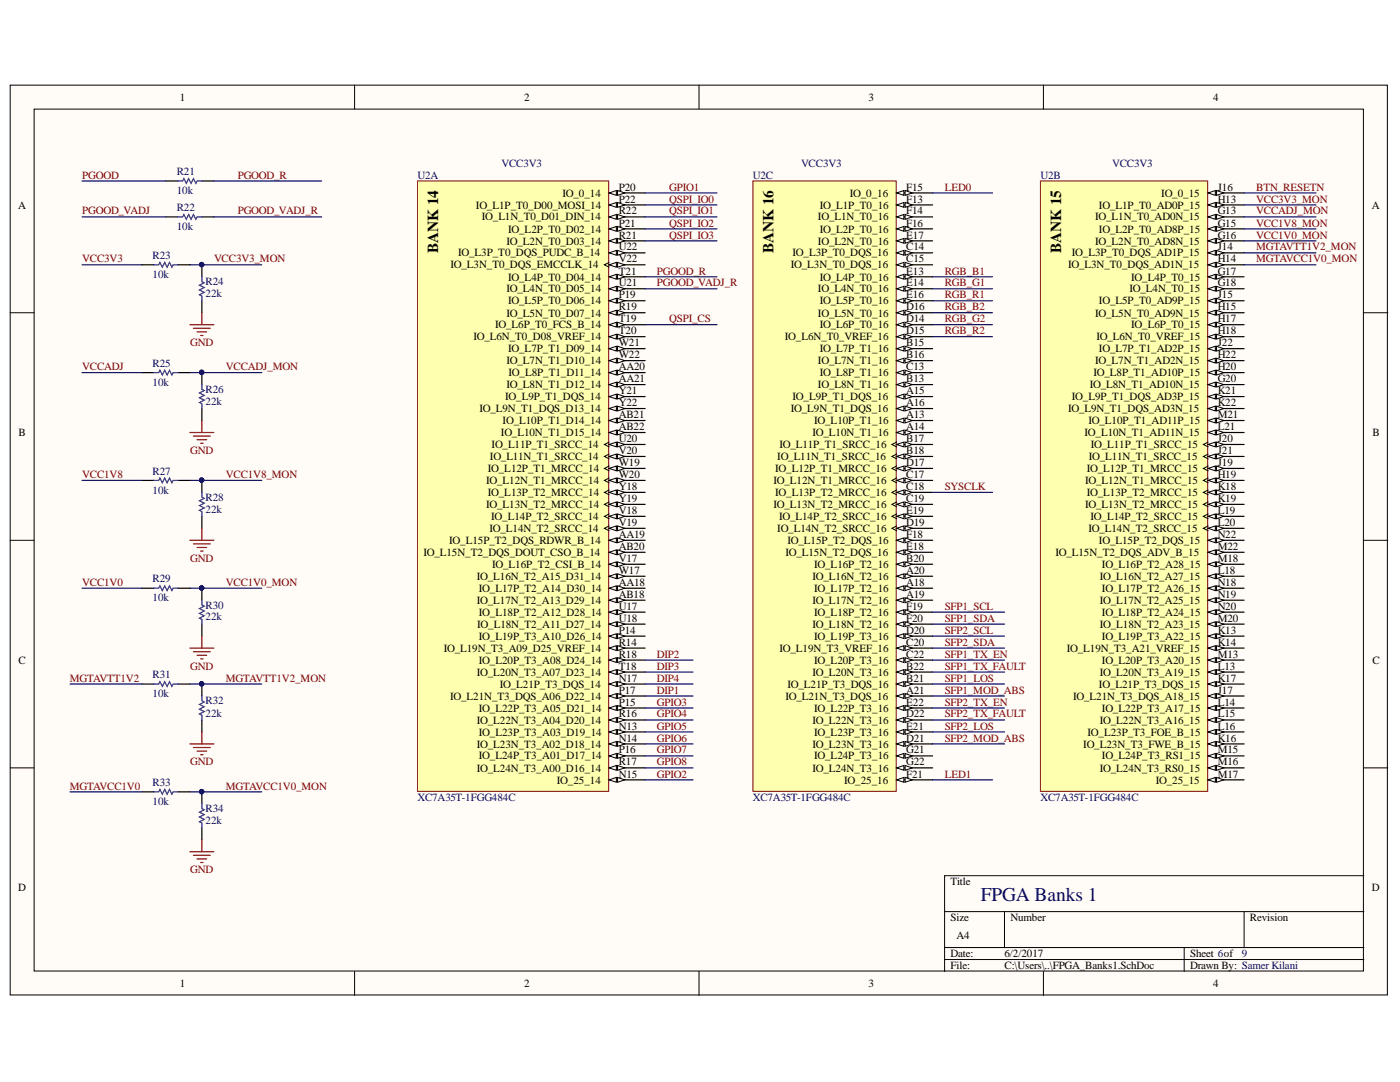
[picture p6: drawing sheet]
<svg xmlns="http://www.w3.org/2000/svg" width="279mm" height="216mm" viewBox="0 0 279 216" stroke-linecap="round" stroke-linejoin="round" font-family="sans-serif">
<defs><g id="words">
<text font-size="3.9" fill="#000080" x="195.7" y="179.9">FPGA Banks 1</text>
<g font-size="3">
<text x="87.5" y="50.5" transform="rotate(-90 87.5 50.5)">BANK 14</text>
<text x="154.4" y="50.5" transform="rotate(-90 154.4 50.5)">BANK 16</text>
<text x="211.8" y="50.5" transform="rotate(-90 211.8 50.5)">BANK 15</text>
</g>
<g font-size="2.2">
<text x="35.9" y="20.1">1</text>
<text x="104.6" y="20.1">2</text>
<text x="173.3" y="20.1">3</text>
<text x="242.1" y="20.1">4</text>
<text x="3.6" y="41.6">A</text>
<text x="95" y="41.6">IO_L1P_T0_D00_MOSI_14</text>
<text x="112.2" y="39.2">IO_0_14</text>
<text x="123.5" y="38.1">P20</text>
<text x="123.5" y="40.4">P22</text>
<text x="163.6" y="41.6">IO_L1P_T0_16</text>
<text x="169.6" y="39.2">IO_0_16</text>
<text x="180.8" y="38.1">F15</text>
<text x="180.8" y="40.4">F13</text>
<text x="219.3" y="41.6">IO_L1P_T0_AD0P_15</text>
<text x="231.8" y="39.2">IO_0_15</text>
<text x="243" y="38.1">J16</text>
<text x="243" y="40.4">H13</text>
<text x="273.8" y="41.6">A</text>
<text x="96.2" y="44">IO_L1N_T0_D01_DIN_14</text>
<text x="101.4" y="46.4">IO_L2P_T0_D02_14</text>
<text x="123.5" y="42.8">R22</text>
<text x="123.5" y="45.2">P21</text>
<text x="123.5" y="47.6">R21</text>
<text x="163.2" y="44">IO_L1N_T0_16</text>
<text x="163.6" y="46.4">IO_L2P_T0_16</text>
<text x="180.8" y="42.8">F14</text>
<text x="180.8" y="45.2">F16</text>
<text x="180.8" y="47.6">E17</text>
<text x="218.6" y="44">IO_L1N_T0_AD0N_15</text>
<text x="219.3" y="46.4">IO_L2P_T0_AD8P_15</text>
<text x="243" y="42.8">G13</text>
<text x="243" y="45.2">G15</text>
<text x="243" y="47.6">G16</text>
<text x="89.9" y="53.5">IO_L3N_T0_DQS_EMCCLK_14</text>
<text x="91.4" y="51.2">IO_L3P_T0_DQS_PUDC_B_14</text>
<text x="101.1" y="48.8">IO_L2N_T0_D03_14</text>
<text x="123.5" y="50">U22</text>
<text x="123.5" y="52.3">V22</text>
<text x="157.8" y="53.5">IO_L3N_T0_DQS_16</text>
<text x="158.2" y="51.2">IO_L3P_T0_DQS_16</text>
<text x="163.2" y="48.8">IO_L2N_T0_16</text>
<text x="180.8" y="50">C14</text>
<text x="180.8" y="52.3">C15</text>
<text x="213.2" y="53.5">IO_L3N_T0_DQS_AD1N_15</text>
<text x="213.9" y="51.2">IO_L3P_T0_DQS_AD1P_15</text>
<text x="218.6" y="48.8">IO_L2N_T0_AD8N_15</text>
<text x="243" y="50">J14</text>
<text x="243" y="52.3">H14</text>
<text x="101.1" y="58.3">IO_L4N_T0_D05_14</text>
<text x="101.4" y="56">IO_L4P_T0_D04_14</text>
<text x="123.5" y="54.8">T21</text>
<text x="123.5" y="57.2">U21</text>
<text x="123.5" y="59.5">P19</text>
<text x="163.2" y="58.3">IO_L4N_T0_16</text>
<text x="163.6" y="56">IO_L4P_T0_16</text>
<text x="180.8" y="54.8">E13</text>
<text x="180.8" y="57.2">E14</text>
<text x="180.8" y="59.5">E16</text>
<text x="225.4" y="58.3">IO_L4N_T0_15</text>
<text x="225.8" y="56">IO_L4P_T0_15</text>
<text x="243" y="54.8">G17</text>
<text x="243" y="57.2">G18</text>
<text x="243" y="59.5">J15</text>
<text x="98.8" y="65.5">IO_L6P_T0_FCS_B_14</text>
<text x="101.1" y="63.2">IO_L5N_T0_D07_14</text>
<text x="101.4" y="60.7">IO_L5P_T0_D06_14</text>
<text x="123.5" y="61.9">R19</text>
<text x="123.5" y="64.4">T19</text>
<text x="163.2" y="63.2">IO_L5N_T0_16</text>
<text x="163.6" y="60.7">IO_L5P_T0_16</text>
<text x="163.6" y="65.5">IO_L6P_T0_16</text>
<text x="180.8" y="61.9">D16</text>
<text x="180.8" y="64.4">D14</text>
<text x="218.6" y="63.2">IO_L5N_T0_AD9N_15</text>
<text x="219.3" y="60.7">IO_L5P_T0_AD9P_15</text>
<text x="225.8" y="65.5">IO_L6P_T0_15</text>
<text x="243" y="61.9">H15</text>
<text x="243" y="64.4">H17</text>
<text x="94.5" y="67.9">IO_L6N_T0_D08_VREF_14</text>
<text x="101.4" y="70.3">IO_L7P_T1_D09_14</text>
<text x="123.5" y="66.7">T20</text>
<text x="123.5" y="69.1">W21</text>
<text x="123.5" y="71.5">W22</text>
<text x="156.7" y="67.9">IO_L6N_T0_VREF_16</text>
<text x="163.6" y="70.3">IO_L7P_T1_16</text>
<text x="180.8" y="66.7">D15</text>
<text x="180.8" y="69.1">B15</text>
<text x="180.8" y="71.5">B16</text>
<text x="218.8" y="67.9">IO_L6N_T0_VREF_15</text>
<text x="219.3" y="70.3">IO_L7P_T1_AD2P_15</text>
<text x="243" y="66.7">H18</text>
<text x="243" y="69.1">J22</text>
<text x="243" y="71.5">H22</text>
<text x="101.1" y="72.7">IO_L7N_T1_D10_14</text>
<text x="101.1" y="77.5">IO_L8N_T1_D12_14</text>
<text x="101.5" y="75.1">IO_L8P_T1_D11_14</text>
<text x="123.5" y="73.9">AA20</text>
<text x="123.5" y="76.3">AA21</text>
<text x="163.2" y="72.7">IO_L7N_T1_16</text>
<text x="163.2" y="77.5">IO_L8N_T1_16</text>
<text x="163.6" y="75.1">IO_L8P_T1_16</text>
<text x="180.8" y="73.9">C13</text>
<text x="180.8" y="76.3">B13</text>
<text x="217.5" y="77.5">IO_L8N_T1_AD10N_15</text>
<text x="218.2" y="75.1">IO_L8P_T1_AD10P_15</text>
<text x="218.6" y="72.7">IO_L7N_T1_AD2N_15</text>
<text x="243" y="73.9">H20</text>
<text x="243" y="76.3">G20</text>
<text x="95.7" y="82.3">IO_L9N_T1_DQS_D13_14</text>
<text x="100.8" y="79.8">IO_L9P_T1_DQS_14</text>
<text x="123.5" y="78.6">Y21</text>
<text x="123.5" y="81.1">Y22</text>
<text x="123.5" y="83.5">AB21</text>
<text x="157.8" y="82.3">IO_L9N_T1_DQS_16</text>
<text x="158.2" y="79.8">IO_L9P_T1_DQS_16</text>
<text x="180.8" y="78.6">A15</text>
<text x="180.8" y="81.1">A16</text>
<text x="180.8" y="83.5">A13</text>
<text x="213.2" y="82.3">IO_L9N_T1_DQS_AD3N_15</text>
<text x="213.9" y="79.8">IO_L9P_T1_DQS_AD3P_15</text>
<text x="243" y="78.6">K21</text>
<text x="243" y="81.1">K22</text>
<text x="243" y="83.5">M21</text>
<text x="3.7" y="87">B</text>
<text x="98.1" y="89.4">IO_L11P_T1_SRCC_14</text>
<text x="100" y="87">IO_L10N_T1_D15_14</text>
<text x="100.3" y="84.6">IO_L10P_T1_D14_14</text>
<text x="123.5" y="85.8">AB22</text>
<text x="123.5" y="88.2">U20</text>
<text x="155.6" y="89.4">IO_L11P_T1_SRCC_16</text>
<text x="162.1" y="87">IO_L10N_T1_16</text>
<text x="162.5" y="84.6">IO_L10P_T1_16</text>
<text x="180.8" y="85.8">A14</text>
<text x="180.8" y="88.2">B17</text>
<text x="216.5" y="87">IO_L10N_T1_AD11N_15</text>
<text x="217.2" y="84.6">IO_L10P_T1_AD11P_15</text>
<text x="217.7" y="89.4">IO_L11P_T1_SRCC_15</text>
<text x="243" y="85.8">L21</text>
<text x="243" y="88.2">J20</text>
<text x="273.9" y="87">B</text>
<text x="97.4" y="94.2">IO_L12P_T1_MRCC_14</text>
<text x="97.8" y="91.8">IO_L11N_T1_SRCC_14</text>
<text x="123.5" y="90.6">V20</text>
<text x="123.5" y="93">W19</text>
<text x="123.5" y="95.4">W20</text>
<text x="154.7" y="94.2">IO_L12P_T1_MRCC_16</text>
<text x="155.1" y="91.8">IO_L11N_T1_SRCC_16</text>
<text x="180.8" y="90.6">B18</text>
<text x="180.8" y="93">D17</text>
<text x="180.8" y="95.4">C17</text>
<text x="216.9" y="94.2">IO_L12P_T1_MRCC_15</text>
<text x="217.3" y="91.8">IO_L11N_T1_SRCC_15</text>
<text x="243" y="90.6">J21</text>
<text x="243" y="93">J19</text>
<text x="243" y="95.4">H19</text>
<text x="97" y="96.6">IO_L12N_T1_MRCC_14</text>
<text x="97" y="101.4">IO_L13N_T2_MRCC_14</text>
<text x="97.4" y="99">IO_L13P_T2_MRCC_14</text>
<text x="123.5" y="97.8">Y18</text>
<text x="123.5" y="100.2">Y19</text>
<text x="154.4" y="96.6">IO_L12N_T1_MRCC_16</text>
<text x="154.4" y="101.4">IO_L13N_T2_MRCC_16</text>
<text x="154.7" y="99">IO_L13P_T2_MRCC_16</text>
<text x="180.8" y="97.8">C18</text>
<text x="180.8" y="100.2">C19</text>
<text x="216.5" y="96.6">IO_L12N_T1_MRCC_15</text>
<text x="216.5" y="101.4">IO_L13N_T2_MRCC_15</text>
<text x="216.9" y="99">IO_L13P_T2_MRCC_15</text>
<text x="243" y="97.8">K18</text>
<text x="243" y="100.2">K19</text>
<text x="97.7" y="106.1">IO_L14N_T2_SRCC_14</text>
<text x="98" y="103.8">IO_L14P_T2_SRCC_14</text>
<text x="123.5" y="102.6">V18</text>
<text x="123.5" y="104.9">V19</text>
<text x="123.5" y="107.3">AA19</text>
<text x="155.1" y="106.1">IO_L14N_T2_SRCC_16</text>
<text x="155.5" y="103.8">IO_L14P_T2_SRCC_16</text>
<text x="180.8" y="102.6">E19</text>
<text x="180.8" y="104.9">D19</text>
<text x="180.8" y="107.3">F18</text>
<text x="217.2" y="106.1">IO_L14N_T2_SRCC_15</text>
<text x="217.6" y="103.8">IO_L14P_T2_SRCC_15</text>
<text x="243" y="102.6">L19</text>
<text x="243" y="104.9">L20</text>
<text x="243" y="107.3">N22</text>
<text x="84.5" y="110.9">IO_L15N_T2_DQS_DOUT_CSO_B_14</text>
<text x="89.7" y="108.6">IO_L15P_T2_DQS_RDWR_B_14</text>
<text x="98.2" y="113.3">IO_L16P_T2_CSI_B_14</text>
<text x="123.5" y="109.8">AB20</text>
<text x="123.5" y="112.1">V17</text>
<text x="156.7" y="110.9">IO_L15N_T2_DQS_16</text>
<text x="157.2" y="108.6">IO_L15P_T2_DQS_16</text>
<text x="162.5" y="113.3">IO_L16P_T2_16</text>
<text x="180.8" y="109.8">E18</text>
<text x="180.8" y="112.1">B20</text>
<text x="210.6" y="110.9">IO_L15N_T2_DQS_ADV_B_15</text>
<text x="219.3" y="108.6">IO_L15P_T2_DQS_15</text>
<text x="219.9" y="113.3">IO_L16P_T2_A28_15</text>
<text x="243" y="109.8">M22</text>
<text x="243" y="112.1">M18</text>
<text x="95.2" y="115.7">IO_L16N_T2_A15_D31_14</text>
<text x="95.6" y="118.1">IO_L17P_T2_A14_D30_14</text>
<text x="123.5" y="114.5">W17</text>
<text x="123.5" y="116.9">AA18</text>
<text x="123.5" y="119.3">AB18</text>
<text x="162.1" y="115.7">IO_L16N_T2_16</text>
<text x="162.5" y="118.1">IO_L17P_T2_16</text>
<text x="180.8" y="114.5">A20</text>
<text x="180.8" y="116.9">A18</text>
<text x="180.8" y="119.3">A19</text>
<text x="219.5" y="115.7">IO_L16N_T2_A27_15</text>
<text x="219.9" y="118.1">IO_L17P_T2_A26_15</text>
<text x="243" y="114.5">L18</text>
<text x="243" y="116.9">N18</text>
<text x="243" y="119.3">N19</text>
<text x="95.2" y="120.5">IO_L17N_T2_A13_D29_14</text>
<text x="95.2" y="125.2">IO_L18N_T2_A11_D27_14</text>
<text x="95.6" y="122.9">IO_L18P_T2_A12_D28_14</text>
<text x="123.5" y="121.7">U17</text>
<text x="123.5" y="124.1">U18</text>
<text x="162.1" y="120.5">IO_L17N_T2_16</text>
<text x="162.1" y="125.2">IO_L18N_T2_16</text>
<text x="162.5" y="122.9">IO_L18P_T2_16</text>
<text x="180.8" y="121.7">F19</text>
<text x="180.8" y="124.1">F20</text>
<text x="219.5" y="120.5">IO_L17N_T2_A25_15</text>
<text x="219.5" y="125.2">IO_L18N_T2_A23_15</text>
<text x="219.9" y="122.9">IO_L18P_T2_A24_15</text>
<text x="243" y="121.7">N20</text>
<text x="243" y="124.1">M20</text>
<text x="88.6" y="130.1">IO_L19N_T3_A09_D25_VREF_14</text>
<text x="95.6" y="127.7">IO_L19P_T3_A10_D26_14</text>
<text x="123.5" y="126.5">P14</text>
<text x="123.5" y="128.9">R14</text>
<text x="123.5" y="131.2">R18</text>
<text x="155.6" y="130.1">IO_L19N_T3_VREF_16</text>
<text x="162.5" y="127.7">IO_L19P_T3_16</text>
<text x="180.8" y="126.5">D20</text>
<text x="180.8" y="128.9">C20</text>
<text x="180.8" y="131.2">C22</text>
<text x="212.9" y="130.1">IO_L19N_T3_A21_VREF_15</text>
<text x="219.9" y="127.7">IO_L19P_T3_A22_15</text>
<text x="243" y="126.5">K13</text>
<text x="243" y="128.9">K14</text>
<text x="243" y="131.2">M13</text>
<text x="3.7" y="132.4">C</text>
<text x="95.2" y="134.8">IO_L20N_T3_A07_D23_14</text>
<text x="95.6" y="132.4">IO_L20P_T3_A08_D24_14</text>
<text x="99.7" y="137.2">IO_L21P_T3_DQS_14</text>
<text x="123.5" y="133.6">T18</text>
<text x="123.5" y="136.1">N17</text>
<text x="157.2" y="137.2">IO_L21P_T3_DQS_16</text>
<text x="162.1" y="134.8">IO_L20N_T3_16</text>
<text x="162.5" y="132.4">IO_L20P_T3_16</text>
<text x="180.8" y="133.6">B22</text>
<text x="180.8" y="136.1">B21</text>
<text x="219.3" y="137.2">IO_L21P_T3_DQS_15</text>
<text x="219.5" y="134.8">IO_L20N_T3_A19_15</text>
<text x="219.9" y="132.4">IO_L20P_T3_A20_15</text>
<text x="243" y="133.6">L13</text>
<text x="243" y="136.1">K17</text>
<text x="273.9" y="132.4">C</text>
<text x="89.8" y="139.6">IO_L21N_T3_DQS_A06_D22_14</text>
<text x="95.6" y="142">IO_L22P_T3_A05_D21_14</text>
<text x="123.5" y="138.4">P17</text>
<text x="123.5" y="140.8">P15</text>
<text x="123.5" y="143.2">R16</text>
<text x="156.7" y="139.6">IO_L21N_T3_DQS_16</text>
<text x="162.5" y="142">IO_L22P_T3_16</text>
<text x="180.8" y="138.4">A21</text>
<text x="180.8" y="140.8">E22</text>
<text x="180.8" y="143.2">D22</text>
<text x="214.2" y="139.6">IO_L21N_T3_DQS_A18_15</text>
<text x="219.9" y="142">IO_L22P_T3_A17_15</text>
<text x="243" y="138.4">J17</text>
<text x="243" y="140.8">L14</text>
<text x="243" y="143.2">L15</text>
<text x="95.2" y="144.4">IO_L22N_T3_A04_D20_14</text>
<text x="95.2" y="149.2">IO_L23N_T3_A02_D18_14</text>
<text x="95.6" y="146.8">IO_L23P_T3_A03_D19_14</text>
<text x="123.5" y="145.6">N13</text>
<text x="123.5" y="148">N14</text>
<text x="162.1" y="144.4">IO_L22N_T3_16</text>
<text x="162.1" y="149.2">IO_L23N_T3_16</text>
<text x="162.5" y="146.8">IO_L23P_T3_16</text>
<text x="180.8" y="145.6">E21</text>
<text x="180.8" y="148">D21</text>
<text x="216.2" y="149.2">IO_L23N_T3_FWE_B_15</text>
<text x="217" y="146.8">IO_L23P_T3_FOE_B_15</text>
<text x="219.5" y="144.4">IO_L22N_T3_A16_15</text>
<text x="243" y="145.6">L16</text>
<text x="243" y="148">K16</text>
<text x="95.2" y="154">IO_L24N_T3_A00_D16_14</text>
<text x="95.6" y="151.5">IO_L24P_T3_A01_D17_14</text>
<text x="123.5" y="150.3">P16</text>
<text x="123.5" y="152.7">R17</text>
<text x="123.5" y="155.2">N15</text>
<text x="162.1" y="154">IO_L24N_T3_16</text>
<text x="162.5" y="151.5">IO_L24P_T3_16</text>
<text x="180.8" y="150.3">G21</text>
<text x="180.8" y="152.7">G22</text>
<text x="180.8" y="155.2">F21</text>
<text x="219.5" y="154">IO_L24N_T3_RS0_15</text>
<text x="219.9" y="151.5">IO_L24P_T3_RS1_15</text>
<text x="243" y="150.3">M15</text>
<text x="243" y="152.7">M16</text>
<text x="243" y="155.2">M17</text>
<text x="111.1" y="156.4">IO_25_14</text>
<text x="168.5" y="156.4">IO_25_16</text>
<text x="230.7" y="156.4">IO_25_15</text>
<text x="3.6" y="177.8">D</text>
<text x="189.7" y="176.6">Title</text>
<text x="273.8" y="177.8">D</text>
<text x="189.7" y="183.8">Size</text>
<text x="201.7" y="183.8">Number</text>
<text x="249.4" y="183.8">Revision</text>
<text x="189.7" y="191">Date:</text>
<text x="190.9" y="187.4">A4</text>
<text x="200.5" y="191">6/2/2017</text>
<text x="237.5" y="191">Sheet 6of</text>
<text x="35.9" y="196.9">1</text>
<text x="104.6" y="196.9">2</text>
<text x="173.3" y="196.9">3</text>
<text x="189.7" y="193.4">File:</text>
<text x="200.5" y="193.4">C:\Users\..\FPGA_Banks1.SchDoc</text>
<text x="237.5" y="193.4">Drawn By: Samer Kilani</text>
<text x="242.1" y="196.9">4</text>
</g>
<g font-size="2.2" fill="#800000">
<text x="16.4" y="35.7">PGOOD</text>
<text x="47.5" y="35.7">PGOOD_R</text>
<text x="133.6" y="40.4">QSPI_IO0</text>
<text x="133.6" y="38.1">GPIO1</text>
<text x="188.5" y="38.1">LED0</text>
<text x="250.7" y="40.4">VCC3V3_MON</text>
<text x="250.7" y="38.1">BTN_RESETN</text>
<text x="16.4" y="42.8">PGOOD_VADJ</text>
<text x="47.5" y="42.8">PGOOD_VADJ_R</text>
<text x="133.6" y="42.8">QSPI_IO1</text>
<text x="133.6" y="45.2">QSPI_IO2</text>
<text x="133.6" y="47.6">QSPI_IO3</text>
<text x="250.7" y="42.8">VCCADJ_MON</text>
<text x="250.7" y="45.2">VCC1V8_MON</text>
<text x="250.7" y="47.6">VCC1V0_MON</text>
<text x="16.4" y="52.3">VCC3V3</text>
<text x="42.7" y="52.3">VCC3V3_MON</text>
<text x="250.7" y="50">MGTAVTT1V2_MON</text>
<text x="250.7" y="52.3">MGTAVCC1V0_MON</text>
<text x="131.1" y="54.8">PGOOD_R</text>
<text x="131.1" y="57.2">PGOOD_VADJ_R</text>
<text x="188.5" y="54.8">RGB_B1</text>
<text x="188.5" y="57.2">RGB_G1</text>
<text x="188.5" y="59.5">RGB_R1</text>
<text x="133.6" y="64.4">QSPI_CS</text>
<text x="188.5" y="61.9">RGB_B2</text>
<text x="188.5" y="64.4">RGB_G2</text>
<text x="38" y="69.1">GND</text>
<text x="188.5" y="66.7">RGB_R2</text>
<text x="16.4" y="73.9">VCCADJ</text>
<text x="45.1" y="73.9">VCCADJ_MON</text>
<text x="16.4" y="95.4">VCC1V8</text>
<text x="38" y="90.6">GND</text>
<text x="45.1" y="95.4">VCC1V8_MON</text>
<text x="188.5" y="97.8">SYSCLK</text>
<text x="38" y="112.1">GND</text>
<text x="16.4" y="116.9">VCC1V0</text>
<text x="45.1" y="116.9">VCC1V0_MON</text>
<text x="188.5" y="121.7">SFP1_SCL</text>
<text x="188.5" y="124.1">SFP1_SDA</text>
<text x="131.1" y="131.2">DIP2</text>
<text x="188.5" y="131.2">SFP1_TX_EN</text>
<text x="188.5" y="126.5">SFP2_SCL</text>
<text x="188.5" y="128.9">SFP2_SDA</text>
<text x="14" y="136.1">MGTAVTT1V2</text>
<text x="38" y="133.6">GND</text>
<text x="45.1" y="136.1">MGTAVTT1V2_MON</text>
<text x="131.1" y="136.1">DIP4</text>
<text x="131.1" y="133.6">DIP3</text>
<text x="188.5" y="133.6">SFP1_TX_FAULT</text>
<text x="188.5" y="136.1">SFP1_LOS</text>
<text x="131.1" y="140.8">GPIO3</text>
<text x="131.1" y="143.2">GPIO4</text>
<text x="131.1" y="138.4">DIP1</text>
<text x="188.5" y="138.4">SFP1_MOD_ABS</text>
<text x="188.5" y="140.8">SFP2_TX_EN</text>
<text x="188.5" y="143.2">SFP2_TX_FAULT</text>
<text x="131.1" y="145.6">GPIO5</text>
<text x="131.1" y="148">GPIO6</text>
<text x="188.5" y="145.6">SFP2_LOS</text>
<text x="188.5" y="148">SFP2_MOD_ABS</text>
<text x="38" y="152.7">GND</text>
<text x="131.1" y="150.3">GPIO7</text>
<text x="131.1" y="155.2">GPIO2</text>
<text x="131.1" y="152.7">GPIO8</text>
<text x="188.5" y="155.2">LED1</text>
<text x="14" y="157.5">MGTAVCC1V0</text>
<text x="45.1" y="157.5">MGTAVCC1V0_MON</text>
<text x="38" y="174.3">GND</text>
</g>
<g font-size="2.2" fill="#000080">
<text x="35.3" y="34.9">R21</text>
<text x="83.3" y="35.7">U2A</text>
<text x="100.1" y="33.2">VCC3V3</text>
<text x="150.2" y="35.7">U2C</text>
<text x="159.9" y="33.2">VCC3V3</text>
<text x="207.7" y="35.7">U2B</text>
<text x="222" y="33.2">VCC3V3</text>
<text x="35.3" y="38.7">10k</text>
<text x="35.3" y="45.9">10k</text>
<text x="35.3" y="42.1">R22</text>
<text x="30.5" y="51.7">R23</text>
<text x="30.5" y="55.5">10k</text>
<text x="41" y="59.3">22k</text>
<text x="41" y="56.9">R24</text>
<text x="30.5" y="77">10k</text>
<text x="30.5" y="73.1">R25</text>
<text x="41" y="80.8">22k</text>
<text x="41" y="78.4">R26</text>
<text x="30.5" y="94.7">R27</text>
<text x="30.5" y="98.5">10k</text>
<text x="41" y="100">R28</text>
<text x="41" y="102.3">22k</text>
<text x="30.5" y="120">10k</text>
<text x="30.5" y="116.2">R29</text>
<text x="41" y="123.8">22k</text>
<text x="41" y="121.4">R30</text>
<text x="30.5" y="135.3">R31</text>
<text x="30.5" y="139.1">10k</text>
<text x="41" y="143">22k</text>
<text x="41" y="140.5">R32</text>
<text x="30.5" y="160.7">10k</text>
<text x="30.5" y="156.9">R33</text>
<text x="83.3" y="159.9">XC7A35T-1FGG484C</text>
<text x="150.2" y="159.9">XC7A35T-1FGG484C</text>
<text x="207.7" y="159.9">XC7A35T-1FGG484C</text>
<text x="41" y="164.5">22k</text>
<text x="41" y="162.1">R34</text>
<text x="247.8" y="191">9</text>
</g>
</g></defs>
<g fill="#fffcf8" stroke="#000" stroke-width=".2">
<path d="M2 17h274.9v181.5h-274.9z"/>
<path d="M6.8 21.8h265.3v172h-265.3z"/>
</g>
<g fill="none" stroke="#000" stroke-width=".2">
<path d="M70.8 17v4.8M139.5 17v4.8M208.2 17v4.8M2 62.4h4.8M272.2 62.4h4.8M2 107.8h4.8M272.2 107.8h4.8M2 153.2h4.8M272.2 153.2h4.8M272.2 174.7h-83.7v19.2M70.8 193.9v4.7M139.5 193.9v4.7"/>
<path d="M188.5 181.9h83.7M188.5 189.1h83.7M188.5 191.5h83.7M200.5 181.9v7.2M208.2 193.9v4.7M236.3 189.1v4.8M248.3 181.9v7.2"/>
</g>
<path d="M83.3 36.1h38.2v121.8h-38.2z" fill="#ffffb0" stroke="#800000" stroke-width=".2"/>
<path d="M121.6 38.5h7.1" fill="none" stroke="#000" stroke-width=".24"/>
<path d="M121.6 38.5l1.4-.5v1z" fill="#fffcf8"/>
<path d="M121.6 38.5l1.4-.5v1z" fill="none" stroke="#000" stroke-width=".2"/>
<path d="M123.2 38l1.5 .5-1.5 .5z" fill="#fffcf8"/>
<path d="M123.2 38l1.5 .5-1.5 .5z" fill="none" stroke="#000" stroke-width=".2"/>
<path d="M121.6 40.9h7.1" fill="none" stroke="#000" stroke-width=".24"/>
<path d="M121.6 40.9l1.4-.5v1z" fill="#fffcf8"/>
<path d="M121.6 40.9l1.4-.5v1z" fill="none" stroke="#000" stroke-width=".2"/>
<path d="M123.2 40.4l1.5 .5-1.5 .5z" fill="#fffcf8"/>
<path d="M123.2 40.4l1.5 .5-1.5 .5z" fill="none" stroke="#000" stroke-width=".2"/>
<path d="M121.6 43.3h7.1" fill="none" stroke="#000" stroke-width=".24"/>
<path d="M121.6 43.3l1.4-.5v1z" fill="#fffcf8"/>
<path d="M121.6 43.3l1.4-.5v1z" fill="none" stroke="#000" stroke-width=".2"/>
<path d="M123.2 42.8l1.5 .5-1.5 .5z" fill="#fffcf8"/>
<path d="M123.2 42.8l1.5 .5-1.5 .5z" fill="none" stroke="#000" stroke-width=".2"/>
<path d="M121.6 45.7h7.1" fill="none" stroke="#000" stroke-width=".24"/>
<path d="M121.6 45.7l1.4-.5v.9z" fill="#fffcf8"/>
<path d="M121.6 45.7l1.4-.5v.9z" fill="none" stroke="#000" stroke-width=".2"/>
<path d="M123.2 45.2l1.5 .5-1.5 .4z" fill="#fffcf8"/>
<path d="M123.2 45.2l1.5 .5-1.5 .4z" fill="none" stroke="#000" stroke-width=".2"/>
<path d="M121.6 48.1h7.1" fill="none" stroke="#000" stroke-width=".24"/>
<path d="M121.6 48.1l1.4-.5v.9z" fill="#fffcf8"/>
<path d="M121.6 48.1l1.4-.5v.9z" fill="none" stroke="#000" stroke-width=".2"/>
<path d="M123.2 47.6l1.5 .5-1.5 .4z" fill="#fffcf8"/>
<path d="M123.2 47.6l1.5 .5-1.5 .4z" fill="none" stroke="#000" stroke-width=".2"/>
<path d="M121.6 50.5h7.1" fill="none" stroke="#000" stroke-width=".24"/>
<path d="M121.6 50.5l1.4-.5v.9z" fill="#fffcf8"/>
<path d="M121.6 50.5l1.4-.5v.9z" fill="none" stroke="#000" stroke-width=".2"/>
<path d="M123.2 50l1.5 .5-1.5 .4z" fill="#fffcf8"/>
<path d="M121.6 52.4l-1 .4 1 .5M123.2 50l1.5 .5-1.5 .4z" fill="none" stroke="#000" stroke-width=".2"/>
<path d="M121.6 52.8h7.1" fill="none" stroke="#000" stroke-width=".24"/>
<path d="M121.6 52.8l1.4-.4v.9z" fill="#fffcf8"/>
<path d="M121.6 52.8l1.4-.4v.9z" fill="none" stroke="#000" stroke-width=".2"/>
<path d="M123.2 52.4l1.5 .4-1.5 .5z" fill="#fffcf8"/>
<path d="M123.2 52.4l1.5 .4-1.5 .5z" fill="none" stroke="#000" stroke-width=".2"/>
<path d="M121.6 55.2h7.1" fill="none" stroke="#000" stroke-width=".24"/>
<path d="M121.6 55.2l1.4-.4v.9z" fill="#fffcf8"/>
<path d="M121.6 55.2l1.4-.4v.9z" fill="none" stroke="#000" stroke-width=".2"/>
<path d="M123.2 54.8l1.5 .4-1.5 .5z" fill="#fffcf8"/>
<path d="M123.2 54.8l1.5 .4-1.5 .5z" fill="none" stroke="#000" stroke-width=".2"/>
<path d="M121.6 57.6h7.1" fill="none" stroke="#000" stroke-width=".24"/>
<path d="M121.6 57.6l1.4-.5v1z" fill="#fffcf8"/>
<path d="M121.6 57.6l1.4-.5v1z" fill="none" stroke="#000" stroke-width=".2"/>
<path d="M123.2 57.1l1.5 .5-1.5 .5z" fill="#fffcf8"/>
<path d="M123.2 57.1l1.5 .5-1.5 .5z" fill="none" stroke="#000" stroke-width=".2"/>
<path d="M121.6 60h7.1" fill="none" stroke="#000" stroke-width=".24"/>
<path d="M121.6 60l1.4-.5v1z" fill="#fffcf8"/>
<path d="M121.6 60l1.4-.5v1z" fill="none" stroke="#000" stroke-width=".2"/>
<path d="M123.2 59.5l1.5 .5-1.5 .5z" fill="#fffcf8"/>
<path d="M123.2 59.5l1.5 .5-1.5 .5z" fill="none" stroke="#000" stroke-width=".2"/>
<path d="M121.6 62.4h7.1" fill="none" stroke="#000" stroke-width=".24"/>
<path d="M121.6 62.4l1.4-.5v1z" fill="#fffcf8"/>
<path d="M121.6 62.4l1.4-.5v1z" fill="none" stroke="#000" stroke-width=".2"/>
<path d="M123.2 61.9l1.5 .5-1.5 .5z" fill="#fffcf8"/>
<path d="M123.2 61.9l1.5 .5-1.5 .5z" fill="none" stroke="#000" stroke-width=".2"/>
<path d="M121.6 64.8h7.1" fill="none" stroke="#000" stroke-width=".24"/>
<path d="M121.6 64.8l1.4-.5v1z" fill="#fffcf8"/>
<path d="M121.6 64.8l1.4-.5v1z" fill="none" stroke="#000" stroke-width=".2"/>
<path d="M123.2 64.3l1.5 .5-1.5 .5z" fill="#fffcf8"/>
<path d="M123.2 64.3l1.5 .5-1.5 .5z" fill="none" stroke="#000" stroke-width=".2"/>
<path d="M121.6 67.2h7.1" fill="none" stroke="#000" stroke-width=".24"/>
<path d="M121.6 67.2l1.4-.5v1z" fill="#fffcf8"/>
<path d="M121.6 67.2l1.4-.5v1z" fill="none" stroke="#000" stroke-width=".2"/>
<path d="M123.2 66.7l1.5 .5-1.5 .5z" fill="#fffcf8"/>
<path d="M123.2 66.7l1.5 .5-1.5 .5z" fill="none" stroke="#000" stroke-width=".2"/>
<path d="M121.6 69.6h7.1" fill="none" stroke="#000" stroke-width=".24"/>
<path d="M121.6 69.6l1.4-.5v.9z" fill="#fffcf8"/>
<path d="M121.6 69.6l1.4-.5v.9z" fill="none" stroke="#000" stroke-width=".2"/>
<path d="M123.2 69.1l1.5 .5-1.5 .4z" fill="#fffcf8"/>
<path d="M123.2 69.1l1.5 .5-1.5 .4z" fill="none" stroke="#000" stroke-width=".2"/>
<path d="M121.6 72h7.1" fill="none" stroke="#000" stroke-width=".24"/>
<path d="M121.6 72l1.4-.5v.9z" fill="#fffcf8"/>
<path d="M121.6 72l1.4-.5v.9z" fill="none" stroke="#000" stroke-width=".2"/>
<path d="M123.2 71.5l1.5 .5-1.5 .4z" fill="#fffcf8"/>
<path d="M123.2 71.5l1.5 .5-1.5 .4z" fill="none" stroke="#000" stroke-width=".2"/>
<path d="M121.6 74.4h7.1" fill="none" stroke="#000" stroke-width=".24"/>
<path d="M121.6 74.4l1.4-.5v.9z" fill="#fffcf8"/>
<path d="M121.6 74.4l1.4-.5v.9z" fill="none" stroke="#000" stroke-width=".2"/>
<path d="M123.2 73.9l1.5 .5-1.5 .4z" fill="#fffcf8"/>
<path d="M123.2 73.9l1.5 .5-1.5 .4z" fill="none" stroke="#000" stroke-width=".2"/>
<path d="M121.6 76.7h7.1" fill="none" stroke="#000" stroke-width=".24"/>
<path d="M121.6 76.7l1.4-.4v.9z" fill="#fffcf8"/>
<path d="M121.6 76.7l1.4-.4v.9z" fill="none" stroke="#000" stroke-width=".2"/>
<path d="M123.2 76.3l1.5 .4-1.5 .5z" fill="#fffcf8"/>
<path d="M123.2 76.3l1.5 .4-1.5 .5z" fill="none" stroke="#000" stroke-width=".2"/>
<path d="M121.6 79.1h7.1" fill="none" stroke="#000" stroke-width=".24"/>
<path d="M121.6 79.1l1.4-.4v.9z" fill="#fffcf8"/>
<path d="M121.6 79.1l1.4-.4v.9z" fill="none" stroke="#000" stroke-width=".2"/>
<path d="M123.2 78.7l1.5 .4-1.5 .5z" fill="#fffcf8"/>
<path d="M123.2 78.7l1.5 .4-1.5 .5z" fill="none" stroke="#000" stroke-width=".2"/>
<path d="M121.6 81.5h7.1" fill="none" stroke="#000" stroke-width=".24"/>
<path d="M121.6 81.5l1.4-.5v1z" fill="#fffcf8"/>
<path d="M121.6 81.5l1.4-.5v1z" fill="none" stroke="#000" stroke-width=".2"/>
<path d="M123.2 81l1.5 .5-1.5 .5z" fill="#fffcf8"/>
<path d="M123.2 81l1.5 .5-1.5 .5z" fill="none" stroke="#000" stroke-width=".2"/>
<path d="M121.6 83.9h7.1" fill="none" stroke="#000" stroke-width=".24"/>
<path d="M121.6 83.9l1.4-.5v1z" fill="#fffcf8"/>
<path d="M121.6 83.9l1.4-.5v1z" fill="none" stroke="#000" stroke-width=".2"/>
<path d="M123.2 83.4l1.5 .5-1.5 .5z" fill="#fffcf8"/>
<path d="M123.2 83.4l1.5 .5-1.5 .5z" fill="none" stroke="#000" stroke-width=".2"/>
<path d="M121.6 86.3h7.1" fill="none" stroke="#000" stroke-width=".24"/>
<path d="M121.6 86.3l1.4-.5v1z" fill="#fffcf8"/>
<path d="M121.6 86.3l1.4-.5v1z" fill="none" stroke="#000" stroke-width=".2"/>
<path d="M123.2 85.8l1.5 .5-1.5 .5z" fill="#fffcf8"/>
<path d="M121.6 88.2l-1 .5 1 .5M123.2 85.8l1.5 .5-1.5 .5z" fill="none" stroke="#000" stroke-width=".2"/>
<path d="M121.6 88.7h7.1" fill="none" stroke="#000" stroke-width=".24"/>
<path d="M121.6 88.7l1.4-.5v1z" fill="#fffcf8"/>
<path d="M121.6 88.7l1.4-.5v1z" fill="none" stroke="#000" stroke-width=".2"/>
<path d="M123.2 88.2l1.5 .5-1.5 .5z" fill="#fffcf8"/>
<path d="M121.6 90.6l-1 .5 1 .5M123.2 88.2l1.5 .5-1.5 .5z" fill="none" stroke="#000" stroke-width=".2"/>
<path d="M121.6 91.1h7.1" fill="none" stroke="#000" stroke-width=".24"/>
<path d="M121.6 91.1l1.4-.5v1z" fill="#fffcf8"/>
<path d="M121.6 91.1l1.4-.5v1z" fill="none" stroke="#000" stroke-width=".2"/>
<path d="M123.2 90.6l1.5 .5-1.5 .5z" fill="#fffcf8"/>
<path d="M121.6 93l-1 .5 1 .4M123.2 90.6l1.5 .5-1.5 .5z" fill="none" stroke="#000" stroke-width=".2"/>
<path d="M121.6 93.5h7.1" fill="none" stroke="#000" stroke-width=".24"/>
<path d="M121.6 93.5l1.4-.5v.9z" fill="#fffcf8"/>
<path d="M121.6 93.5l1.4-.5v.9z" fill="none" stroke="#000" stroke-width=".2"/>
<path d="M123.2 93l1.5 .5-1.5 .4z" fill="#fffcf8"/>
<path d="M121.6 95.4l-1 .5 1 .4M123.2 93l1.5 .5-1.5 .4z" fill="none" stroke="#000" stroke-width=".2"/>
<path d="M121.6 95.9h7.1" fill="none" stroke="#000" stroke-width=".24"/>
<path d="M121.6 95.9l1.4-.5v.9z" fill="#fffcf8"/>
<path d="M121.6 95.9l1.4-.5v.9z" fill="none" stroke="#000" stroke-width=".2"/>
<path d="M123.2 95.4l1.5 .5-1.5 .4z" fill="#fffcf8"/>
<path d="M121.6 97.8l-1 .5 1 .4M123.2 95.4l1.5 .5-1.5 .4z" fill="none" stroke="#000" stroke-width=".2"/>
<path d="M121.6 98.3h7.1" fill="none" stroke="#000" stroke-width=".24"/>
<path d="M121.6 98.3l1.4-.5v.9z" fill="#fffcf8"/>
<path d="M121.6 98.3l1.4-.5v.9z" fill="none" stroke="#000" stroke-width=".2"/>
<path d="M123.2 97.8l1.5 .5-1.5 .4z" fill="#fffcf8"/>
<path d="M123.2 97.8l1.5 .5-1.5 .4zM121.6 100.2l-1 .4 1 .5" fill="none" stroke="#000" stroke-width=".2"/>
<path d="M121.6 100.6h7.1" fill="none" stroke="#000" stroke-width=".24"/>
<path d="M121.6 100.6l1.4-.4v.9z" fill="#fffcf8"/>
<path d="M121.6 100.6l1.4-.4v.9z" fill="none" stroke="#000" stroke-width=".2"/>
<path d="M123.2 100.2l1.5 .4-1.5 .5z" fill="#fffcf8"/>
<path d="M121.6 102.6l-1 .4 1 .5M123.2 100.2l1.5 .4-1.5 .5z" fill="none" stroke="#000" stroke-width=".2"/>
<path d="M121.6 103h7.1" fill="none" stroke="#000" stroke-width=".24"/>
<path d="M121.6 103l1.4-.4v.9z" fill="#fffcf8"/>
<path d="M121.6 103l1.4-.4v.9z" fill="none" stroke="#000" stroke-width=".2"/>
<path d="M123.2 102.6l1.5 .4-1.5 .5z" fill="#fffcf8"/>
<path d="M121.6 104.9l-1 .5 1 .5M123.2 102.6l1.5 .4-1.5 .5z" fill="none" stroke="#000" stroke-width=".2"/>
<path d="M121.6 105.4h7.1" fill="none" stroke="#000" stroke-width=".24"/>
<path d="M121.6 105.4l1.4-.5v1z" fill="#fffcf8"/>
<path d="M121.6 105.4l1.4-.5v1z" fill="none" stroke="#000" stroke-width=".2"/>
<path d="M123.2 104.9l1.5 .5-1.5 .5z" fill="#fffcf8"/>
<path d="M123.2 104.9l1.5 .5-1.5 .5z" fill="none" stroke="#000" stroke-width=".2"/>
<path d="M121.6 107.8h7.1" fill="none" stroke="#000" stroke-width=".24"/>
<path d="M121.6 107.8l1.4-.5v1z" fill="#fffcf8"/>
<path d="M121.6 107.8l1.4-.5v1z" fill="none" stroke="#000" stroke-width=".2"/>
<path d="M123.2 107.3l1.5 .5-1.5 .5z" fill="#fffcf8"/>
<path d="M123.2 107.3l1.5 .5-1.5 .5z" fill="none" stroke="#000" stroke-width=".2"/>
<path d="M121.6 110.2h7.1" fill="none" stroke="#000" stroke-width=".24"/>
<path d="M121.6 110.2l1.4-.5v1z" fill="#fffcf8"/>
<path d="M121.6 110.2l1.4-.5v1z" fill="none" stroke="#000" stroke-width=".2"/>
<path d="M123.2 109.7l1.5 .5-1.5 .5z" fill="#fffcf8"/>
<path d="M123.2 109.7l1.5 .5-1.5 .5z" fill="none" stroke="#000" stroke-width=".2"/>
<path d="M121.6 112.6h7.1" fill="none" stroke="#000" stroke-width=".24"/>
<path d="M121.6 112.6l1.4-.5v1z" fill="#fffcf8"/>
<path d="M121.6 112.6l1.4-.5v1z" fill="none" stroke="#000" stroke-width=".2"/>
<path d="M123.2 112.1l1.5 .5-1.5 .5z" fill="#fffcf8"/>
<path d="M123.2 112.1l1.5 .5-1.5 .5z" fill="none" stroke="#000" stroke-width=".2"/>
<path d="M121.6 115h7.1" fill="none" stroke="#000" stroke-width=".24"/>
<path d="M121.6 115l1.4-.5v1z" fill="#fffcf8"/>
<path d="M121.6 115l1.4-.5v1z" fill="none" stroke="#000" stroke-width=".2"/>
<path d="M123.2 114.5l1.5 .5-1.5 .5z" fill="#fffcf8"/>
<path d="M123.2 114.5l1.5 .5-1.5 .5z" fill="none" stroke="#000" stroke-width=".2"/>
<path d="M121.6 117.4h7.1" fill="none" stroke="#000" stroke-width=".24"/>
<path d="M121.6 117.4l1.4-.5v.9z" fill="#fffcf8"/>
<path d="M121.6 117.4l1.4-.5v.9z" fill="none" stroke="#000" stroke-width=".2"/>
<path d="M123.2 116.9l1.5 .5-1.5 .4z" fill="#fffcf8"/>
<path d="M123.2 116.9l1.5 .5-1.5 .4z" fill="none" stroke="#000" stroke-width=".2"/>
<path d="M121.6 119.8h7.1" fill="none" stroke="#000" stroke-width=".24"/>
<path d="M121.6 119.8l1.4-.5v.9z" fill="#fffcf8"/>
<path d="M121.6 119.8l1.4-.5v.9z" fill="none" stroke="#000" stroke-width=".2"/>
<path d="M123.2 119.3l1.5 .5-1.5 .4z" fill="#fffcf8"/>
<path d="M123.2 119.3l1.5 .5-1.5 .4z" fill="none" stroke="#000" stroke-width=".2"/>
<path d="M121.6 122.2h7.1" fill="none" stroke="#000" stroke-width=".24"/>
<path d="M121.6 122.2l1.4-.5v.9z" fill="#fffcf8"/>
<path d="M121.6 122.2l1.4-.5v.9z" fill="none" stroke="#000" stroke-width=".2"/>
<path d="M123.2 121.7l1.5 .5-1.5 .4z" fill="#fffcf8"/>
<path d="M123.2 121.7l1.5 .5-1.5 .4z" fill="none" stroke="#000" stroke-width=".2"/>
<path d="M121.6 124.5h7.1" fill="none" stroke="#000" stroke-width=".24"/>
<path d="M121.6 124.5l1.4-.4v.9z" fill="#fffcf8"/>
<path d="M121.6 124.5l1.4-.4v.9z" fill="none" stroke="#000" stroke-width=".2"/>
<path d="M123.2 124.1l1.5 .4-1.5 .5z" fill="#fffcf8"/>
<path d="M123.2 124.1l1.5 .4-1.5 .5z" fill="none" stroke="#000" stroke-width=".2"/>
<path d="M121.6 126.9h7.1" fill="none" stroke="#000" stroke-width=".24"/>
<path d="M121.6 126.9l1.4-.4v.9z" fill="#fffcf8"/>
<path d="M121.6 126.9l1.4-.4v.9z" fill="none" stroke="#000" stroke-width=".2"/>
<path d="M123.2 126.5l1.5 .4-1.5 .5z" fill="#fffcf8"/>
<path d="M123.2 126.5l1.5 .4-1.5 .5z" fill="none" stroke="#000" stroke-width=".2"/>
<path d="M121.6 129.3h7.1" fill="none" stroke="#000" stroke-width=".24"/>
<path d="M121.6 129.3l1.4-.5v1z" fill="#fffcf8"/>
<path d="M121.6 129.3l1.4-.5v1z" fill="none" stroke="#000" stroke-width=".2"/>
<path d="M123.2 128.8l1.5 .5-1.5 .5z" fill="#fffcf8"/>
<path d="M123.2 128.8l1.5 .5-1.5 .5z" fill="none" stroke="#000" stroke-width=".2"/>
<path d="M121.6 131.7h7.1" fill="none" stroke="#000" stroke-width=".24"/>
<path d="M121.6 131.7l1.4-.5v1z" fill="#fffcf8"/>
<path d="M121.6 131.7l1.4-.5v1z" fill="none" stroke="#000" stroke-width=".2"/>
<path d="M123.2 131.2l1.5 .5-1.5 .5z" fill="#fffcf8"/>
<path d="M123.2 131.2l1.5 .5-1.5 .5z" fill="none" stroke="#000" stroke-width=".2"/>
<path d="M121.6 134.1h7.1" fill="none" stroke="#000" stroke-width=".24"/>
<path d="M121.6 134.1l1.4-.5v1z" fill="#fffcf8"/>
<path d="M121.6 134.1l1.4-.5v1z" fill="none" stroke="#000" stroke-width=".2"/>
<path d="M123.2 133.6l1.5 .5-1.5 .5z" fill="#fffcf8"/>
<path d="M123.2 133.6l1.5 .5-1.5 .5z" fill="none" stroke="#000" stroke-width=".2"/>
<path d="M121.6 136.5h7.1" fill="none" stroke="#000" stroke-width=".24"/>
<path d="M121.6 136.5l1.4-.5v1z" fill="#fffcf8"/>
<path d="M121.6 136.5l1.4-.5v1z" fill="none" stroke="#000" stroke-width=".2"/>
<path d="M123.2 136l1.5 .5-1.5 .5z" fill="#fffcf8"/>
<path d="M123.2 136l1.5 .5-1.5 .5z" fill="none" stroke="#000" stroke-width=".2"/>
<path d="M121.6 138.9h7.1" fill="none" stroke="#000" stroke-width=".24"/>
<path d="M121.6 138.9l1.4-.5v1z" fill="#fffcf8"/>
<path d="M121.6 138.9l1.4-.5v1z" fill="none" stroke="#000" stroke-width=".2"/>
<path d="M123.2 138.4l1.5 .5-1.5 .5z" fill="#fffcf8"/>
<path d="M123.2 138.4l1.5 .5-1.5 .5z" fill="none" stroke="#000" stroke-width=".2"/>
<path d="M121.6 141.3h7.1" fill="none" stroke="#000" stroke-width=".24"/>
<path d="M121.6 141.3l1.4-.5v1z" fill="#fffcf8"/>
<path d="M121.6 141.3l1.4-.5v1z" fill="none" stroke="#000" stroke-width=".2"/>
<path d="M123.2 140.8l1.5 .5-1.5 .5z" fill="#fffcf8"/>
<path d="M123.2 140.8l1.5 .5-1.5 .5z" fill="none" stroke="#000" stroke-width=".2"/>
<path d="M121.6 143.7h7.1" fill="none" stroke="#000" stroke-width=".24"/>
<path d="M121.6 143.7l1.4-.5v.9z" fill="#fffcf8"/>
<path d="M121.6 143.7l1.4-.5v.9z" fill="none" stroke="#000" stroke-width=".2"/>
<path d="M123.2 143.2l1.5 .5-1.5 .4z" fill="#fffcf8"/>
<path d="M123.2 143.2l1.5 .5-1.5 .4z" fill="none" stroke="#000" stroke-width=".2"/>
<path d="M121.6 146.1h7.1" fill="none" stroke="#000" stroke-width=".24"/>
<path d="M121.6 146.1l1.4-.5v.9z" fill="#fffcf8"/>
<path d="M121.6 146.1l1.4-.5v.9z" fill="none" stroke="#000" stroke-width=".2"/>
<path d="M123.2 145.6l1.5 .5-1.5 .4z" fill="#fffcf8"/>
<path d="M123.2 145.6l1.5 .5-1.5 .4z" fill="none" stroke="#000" stroke-width=".2"/>
<path d="M121.6 148.4h7.1" fill="none" stroke="#000" stroke-width=".24"/>
<path d="M121.6 148.4l1.4-.4v.9z" fill="#fffcf8"/>
<path d="M121.6 148.4l1.4-.4v.9z" fill="none" stroke="#000" stroke-width=".2"/>
<path d="M123.2 148l1.5 .4-1.5 .5z" fill="#fffcf8"/>
<path d="M123.2 148l1.5 .4-1.5 .5z" fill="none" stroke="#000" stroke-width=".2"/>
<path d="M121.6 150.8h7.1" fill="none" stroke="#000" stroke-width=".24"/>
<path d="M121.6 150.8l1.4-.4v.9z" fill="#fffcf8"/>
<path d="M121.6 150.8l1.4-.4v.9z" fill="none" stroke="#000" stroke-width=".2"/>
<path d="M123.2 150.4l1.5 .4-1.5 .5z" fill="#fffcf8"/>
<path d="M123.2 150.4l1.5 .4-1.5 .5z" fill="none" stroke="#000" stroke-width=".2"/>
<path d="M121.6 153.2h7.1" fill="none" stroke="#000" stroke-width=".24"/>
<path d="M121.6 153.2l1.4-.5v1z" fill="#fffcf8"/>
<path d="M121.6 153.2l1.4-.5v1z" fill="none" stroke="#000" stroke-width=".2"/>
<path d="M123.2 152.7l1.5 .5-1.5 .5z" fill="#fffcf8"/>
<path d="M123.2 152.7l1.5 .5-1.5 .5z" fill="none" stroke="#000" stroke-width=".2"/>
<path d="M121.6 155.6h7.1" fill="none" stroke="#000" stroke-width=".24"/>
<path d="M121.6 155.6l1.4-.5v1z" fill="#fffcf8"/>
<path d="M121.6 155.6l1.4-.5v1z" fill="none" stroke="#000" stroke-width=".2"/>
<path d="M123.2 155.1l1.5 .5-1.5 .5z" fill="#fffcf8"/>
<path d="M123.2 155.1l1.5 .5-1.5 .5z" fill="none" stroke="#000" stroke-width=".2"/>
<path d="M207.6 36.1h33.4v121.8h-33.4z" fill="#ffffb0" stroke="#800000" stroke-width=".2"/>
<path d="M241.1 38.5h7.2" fill="none" stroke="#000" stroke-width=".24"/>
<path d="M241.1 38.5l1.4-.5v1z" fill="#fffcf8"/>
<path d="M241.1 38.5l1.4-.5v1z" fill="none" stroke="#000" stroke-width=".2"/>
<path d="M242.8 38l1.4 .5-1.4 .5z" fill="#fffcf8"/>
<path d="M242.8 38l1.4 .5-1.4 .5z" fill="none" stroke="#000" stroke-width=".2"/>
<path d="M241.1 40.9h7.2" fill="none" stroke="#000" stroke-width=".24"/>
<path d="M241.1 40.9l1.4-.5v1z" fill="#fffcf8"/>
<path d="M241.1 40.9l1.4-.5v1z" fill="none" stroke="#000" stroke-width=".2"/>
<path d="M242.8 40.4l1.4 .5-1.4 .5z" fill="#fffcf8"/>
<path d="M242.8 40.4l1.4 .5-1.4 .5z" fill="none" stroke="#000" stroke-width=".2"/>
<path d="M241.1 43.3h7.2" fill="none" stroke="#000" stroke-width=".24"/>
<path d="M241.1 43.3l1.4-.5v1z" fill="#fffcf8"/>
<path d="M241.1 43.3l1.4-.5v1z" fill="none" stroke="#000" stroke-width=".2"/>
<path d="M242.8 42.8l1.4 .5-1.4 .5z" fill="#fffcf8"/>
<path d="M242.8 42.8l1.4 .5-1.4 .5z" fill="none" stroke="#000" stroke-width=".2"/>
<path d="M241.1 45.7h7.2" fill="none" stroke="#000" stroke-width=".24"/>
<path d="M241.1 45.7l1.4-.5v.9z" fill="#fffcf8"/>
<path d="M241.1 45.7l1.4-.5v.9z" fill="none" stroke="#000" stroke-width=".2"/>
<path d="M242.8 45.2l1.4 .5-1.4 .4z" fill="#fffcf8"/>
<path d="M242.8 45.2l1.4 .5-1.4 .4z" fill="none" stroke="#000" stroke-width=".2"/>
<path d="M241.1 48.1h7.2" fill="none" stroke="#000" stroke-width=".24"/>
<path d="M241.1 48.1l1.4-.5v.9z" fill="#fffcf8"/>
<path d="M241.1 48.1l1.4-.5v.9z" fill="none" stroke="#000" stroke-width=".2"/>
<path d="M242.8 47.6l1.4 .5-1.4 .4z" fill="#fffcf8"/>
<path d="M242.8 47.6l1.4 .5-1.4 .4z" fill="none" stroke="#000" stroke-width=".2"/>
<path d="M241.1 50.5h7.2" fill="none" stroke="#000" stroke-width=".24"/>
<path d="M241.1 50.5l1.4-.5v.9z" fill="#fffcf8"/>
<path d="M241.1 50.5l1.4-.5v.9z" fill="none" stroke="#000" stroke-width=".2"/>
<path d="M242.8 50l1.4 .5-1.4 .4z" fill="#fffcf8"/>
<path d="M242.8 50l1.4 .5-1.4 .4z" fill="none" stroke="#000" stroke-width=".2"/>
<path d="M241.1 52.8h7.2" fill="none" stroke="#000" stroke-width=".24"/>
<path d="M241.1 52.8l1.4-.4v.9z" fill="#fffcf8"/>
<path d="M241.1 52.8l1.4-.4v.9z" fill="none" stroke="#000" stroke-width=".2"/>
<path d="M242.8 52.4l1.4 .4-1.4 .5z" fill="#fffcf8"/>
<path d="M242.8 52.4l1.4 .4-1.4 .5z" fill="none" stroke="#000" stroke-width=".2"/>
<path d="M241.1 55.2h7.2" fill="none" stroke="#000" stroke-width=".24"/>
<path d="M241.1 55.2l1.4-.4v.9z" fill="#fffcf8"/>
<path d="M241.1 55.2l1.4-.4v.9z" fill="none" stroke="#000" stroke-width=".2"/>
<path d="M242.8 54.8l1.4 .4-1.4 .5z" fill="#fffcf8"/>
<path d="M242.8 54.8l1.4 .4-1.4 .5z" fill="none" stroke="#000" stroke-width=".2"/>
<path d="M241.1 57.6h7.2" fill="none" stroke="#000" stroke-width=".24"/>
<path d="M241.1 57.6l1.4-.5v1z" fill="#fffcf8"/>
<path d="M241.1 57.6l1.4-.5v1z" fill="none" stroke="#000" stroke-width=".2"/>
<path d="M242.8 57.1l1.4 .5-1.4 .5z" fill="#fffcf8"/>
<path d="M242.8 57.1l1.4 .5-1.4 .5z" fill="none" stroke="#000" stroke-width=".2"/>
<path d="M241.1 60h7.2" fill="none" stroke="#000" stroke-width=".24"/>
<path d="M241.1 60l1.4-.5v1z" fill="#fffcf8"/>
<path d="M241.1 60l1.4-.5v1z" fill="none" stroke="#000" stroke-width=".2"/>
<path d="M242.8 59.5l1.4 .5-1.4 .5z" fill="#fffcf8"/>
<path d="M242.8 59.5l1.4 .5-1.4 .5z" fill="none" stroke="#000" stroke-width=".2"/>
<path d="M241.1 62.4h7.2" fill="none" stroke="#000" stroke-width=".24"/>
<path d="M241.1 62.4l1.4-.5v1z" fill="#fffcf8"/>
<path d="M241.1 62.4l1.4-.5v1z" fill="none" stroke="#000" stroke-width=".2"/>
<path d="M242.8 61.9l1.4 .5-1.4 .5z" fill="#fffcf8"/>
<path d="M242.8 61.9l1.4 .5-1.4 .5z" fill="none" stroke="#000" stroke-width=".2"/>
<path d="M241.1 64.8h7.2" fill="none" stroke="#000" stroke-width=".24"/>
<path d="M241.1 64.8l1.4-.5v1z" fill="#fffcf8"/>
<path d="M241.1 64.8l1.4-.5v1z" fill="none" stroke="#000" stroke-width=".2"/>
<path d="M242.8 64.3l1.4 .5-1.4 .5z" fill="#fffcf8"/>
<path d="M242.8 64.3l1.4 .5-1.4 .5z" fill="none" stroke="#000" stroke-width=".2"/>
<path d="M241.1 67.2h7.2" fill="none" stroke="#000" stroke-width=".24"/>
<path d="M241.1 67.2l1.4-.5v1z" fill="#fffcf8"/>
<path d="M241.1 67.2l1.4-.5v1z" fill="none" stroke="#000" stroke-width=".2"/>
<path d="M242.8 66.7l1.4 .5-1.4 .5z" fill="#fffcf8"/>
<path d="M242.8 66.7l1.4 .5-1.4 .5z" fill="none" stroke="#000" stroke-width=".2"/>
<path d="M241.1 69.6h7.2" fill="none" stroke="#000" stroke-width=".24"/>
<path d="M241.1 69.6l1.4-.5v.9z" fill="#fffcf8"/>
<path d="M241.1 69.6l1.4-.5v.9z" fill="none" stroke="#000" stroke-width=".2"/>
<path d="M242.8 69.1l1.4 .5-1.4 .4z" fill="#fffcf8"/>
<path d="M242.8 69.1l1.4 .5-1.4 .4z" fill="none" stroke="#000" stroke-width=".2"/>
<path d="M241.1 72h7.2" fill="none" stroke="#000" stroke-width=".24"/>
<path d="M241.1 72l1.4-.5v.9z" fill="#fffcf8"/>
<path d="M241.1 72l1.4-.5v.9z" fill="none" stroke="#000" stroke-width=".2"/>
<path d="M242.8 71.5l1.4 .5-1.4 .4z" fill="#fffcf8"/>
<path d="M242.8 71.5l1.4 .5-1.4 .4z" fill="none" stroke="#000" stroke-width=".2"/>
<path d="M241.1 74.4h7.2" fill="none" stroke="#000" stroke-width=".24"/>
<path d="M241.1 74.4l1.4-.5v.9z" fill="#fffcf8"/>
<path d="M241.1 74.4l1.4-.5v.9z" fill="none" stroke="#000" stroke-width=".2"/>
<path d="M242.8 73.9l1.4 .5-1.4 .4z" fill="#fffcf8"/>
<path d="M242.8 73.9l1.4 .5-1.4 .4z" fill="none" stroke="#000" stroke-width=".2"/>
<path d="M241.1 76.7h7.2" fill="none" stroke="#000" stroke-width=".24"/>
<path d="M241.1 76.7l1.4-.4v.9z" fill="#fffcf8"/>
<path d="M241.1 76.7l1.4-.4v.9z" fill="none" stroke="#000" stroke-width=".2"/>
<path d="M242.8 76.3l1.4 .4-1.4 .5z" fill="#fffcf8"/>
<path d="M242.8 76.3l1.4 .4-1.4 .5z" fill="none" stroke="#000" stroke-width=".2"/>
<path d="M241.1 79.1h7.2" fill="none" stroke="#000" stroke-width=".24"/>
<path d="M241.1 79.1l1.4-.4v.9z" fill="#fffcf8"/>
<path d="M241.1 79.1l1.4-.4v.9z" fill="none" stroke="#000" stroke-width=".2"/>
<path d="M242.8 78.7l1.4 .4-1.4 .5z" fill="#fffcf8"/>
<path d="M242.8 78.7l1.4 .4-1.4 .5z" fill="none" stroke="#000" stroke-width=".2"/>
<path d="M241.1 81.5h7.2" fill="none" stroke="#000" stroke-width=".24"/>
<path d="M241.1 81.5l1.4-.5v1z" fill="#fffcf8"/>
<path d="M241.1 81.5l1.4-.5v1z" fill="none" stroke="#000" stroke-width=".2"/>
<path d="M242.8 81l1.4 .5-1.4 .5z" fill="#fffcf8"/>
<path d="M242.8 81l1.4 .5-1.4 .5z" fill="none" stroke="#000" stroke-width=".2"/>
<path d="M241.1 83.9h7.2" fill="none" stroke="#000" stroke-width=".24"/>
<path d="M241.1 83.9l1.4-.5v1z" fill="#fffcf8"/>
<path d="M241.1 83.9l1.4-.5v1z" fill="none" stroke="#000" stroke-width=".2"/>
<path d="M242.8 83.4l1.4 .5-1.4 .5z" fill="#fffcf8"/>
<path d="M242.8 83.4l1.4 .5-1.4 .5z" fill="none" stroke="#000" stroke-width=".2"/>
<path d="M241.1 86.3h7.2" fill="none" stroke="#000" stroke-width=".24"/>
<path d="M241.1 86.3l1.4-.5v1z" fill="#fffcf8"/>
<path d="M241.1 86.3l1.4-.5v1z" fill="none" stroke="#000" stroke-width=".2"/>
<path d="M242.8 85.8l1.4 .5-1.4 .5z" fill="#fffcf8"/>
<path d="M241.1 88.2l-.9 .5 .9 .5M242.8 85.8l1.4 .5-1.4 .5z" fill="none" stroke="#000" stroke-width=".2"/>
<path d="M241.1 88.7h7.2" fill="none" stroke="#000" stroke-width=".24"/>
<path d="M241.1 88.7l1.4-.5v1z" fill="#fffcf8"/>
<path d="M241.1 88.7l1.4-.5v1z" fill="none" stroke="#000" stroke-width=".2"/>
<path d="M242.8 88.2l1.4 .5-1.4 .5z" fill="#fffcf8"/>
<path d="M241.1 90.6l-.9 .5 .9 .5M242.8 88.2l1.4 .5-1.4 .5z" fill="none" stroke="#000" stroke-width=".2"/>
<path d="M241.1 91.1h7.2" fill="none" stroke="#000" stroke-width=".24"/>
<path d="M241.1 91.1l1.4-.5v1z" fill="#fffcf8"/>
<path d="M241.1 91.1l1.4-.5v1z" fill="none" stroke="#000" stroke-width=".2"/>
<path d="M242.8 90.6l1.4 .5-1.4 .5z" fill="#fffcf8"/>
<path d="M241.1 93l-.9 .5 .9 .4M242.8 90.6l1.4 .5-1.4 .5z" fill="none" stroke="#000" stroke-width=".2"/>
<path d="M241.1 93.5h7.2" fill="none" stroke="#000" stroke-width=".24"/>
<path d="M241.1 93.5l1.4-.5v.9z" fill="#fffcf8"/>
<path d="M241.1 93.5l1.4-.5v.9z" fill="none" stroke="#000" stroke-width=".2"/>
<path d="M242.8 93l1.4 .5-1.4 .4z" fill="#fffcf8"/>
<path d="M241.1 95.4l-.9 .5 .9 .4M242.8 93l1.4 .5-1.4 .4z" fill="none" stroke="#000" stroke-width=".2"/>
<path d="M241.1 95.9h7.2" fill="none" stroke="#000" stroke-width=".24"/>
<path d="M241.1 95.9l1.4-.5v.9z" fill="#fffcf8"/>
<path d="M241.1 95.9l1.4-.5v.9z" fill="none" stroke="#000" stroke-width=".2"/>
<path d="M242.8 95.4l1.4 .5-1.4 .4z" fill="#fffcf8"/>
<path d="M241.1 97.8l-.9 .5 .9 .4M242.8 95.4l1.4 .5-1.4 .4z" fill="none" stroke="#000" stroke-width=".2"/>
<path d="M241.1 98.3h7.2" fill="none" stroke="#000" stroke-width=".24"/>
<path d="M241.1 98.3l1.4-.5v.9z" fill="#fffcf8"/>
<path d="M241.1 98.3l1.4-.5v.9z" fill="none" stroke="#000" stroke-width=".2"/>
<path d="M242.8 97.8l1.4 .5-1.4 .4z" fill="#fffcf8"/>
<path d="M242.8 97.8l1.4 .5-1.4 .4zM241.1 100.2l-.9 .4 .9 .5" fill="none" stroke="#000" stroke-width=".2"/>
<path d="M241.1 100.6h7.2" fill="none" stroke="#000" stroke-width=".24"/>
<path d="M241.1 100.6l1.4-.4v.9z" fill="#fffcf8"/>
<path d="M241.1 100.6l1.4-.4v.9z" fill="none" stroke="#000" stroke-width=".2"/>
<path d="M242.8 100.2l1.4 .4-1.4 .5z" fill="#fffcf8"/>
<path d="M241.1 102.6l-.9 .4 .9 .5M242.8 100.2l1.4 .4-1.4 .5z" fill="none" stroke="#000" stroke-width=".2"/>
<path d="M241.1 103h7.2" fill="none" stroke="#000" stroke-width=".24"/>
<path d="M241.1 103l1.4-.4v.9z" fill="#fffcf8"/>
<path d="M241.1 103l1.4-.4v.9z" fill="none" stroke="#000" stroke-width=".2"/>
<path d="M242.8 102.6l1.4 .4-1.4 .5z" fill="#fffcf8"/>
<path d="M241.1 104.9l-.9 .5 .9 .5M242.8 102.6l1.4 .4-1.4 .5z" fill="none" stroke="#000" stroke-width=".2"/>
<path d="M241.1 105.4h7.2" fill="none" stroke="#000" stroke-width=".24"/>
<path d="M241.1 105.4l1.4-.5v1z" fill="#fffcf8"/>
<path d="M241.1 105.4l1.4-.5v1z" fill="none" stroke="#000" stroke-width=".2"/>
<path d="M242.8 104.9l1.4 .5-1.4 .5z" fill="#fffcf8"/>
<path d="M242.8 104.9l1.4 .5-1.4 .5z" fill="none" stroke="#000" stroke-width=".2"/>
<path d="M241.1 107.8h7.2" fill="none" stroke="#000" stroke-width=".24"/>
<path d="M241.1 107.8l1.4-.5v1z" fill="#fffcf8"/>
<path d="M241.1 107.8l1.4-.5v1z" fill="none" stroke="#000" stroke-width=".2"/>
<path d="M242.8 107.3l1.4 .5-1.4 .5z" fill="#fffcf8"/>
<path d="M242.8 107.3l1.4 .5-1.4 .5z" fill="none" stroke="#000" stroke-width=".2"/>
<path d="M241.1 110.2h7.2" fill="none" stroke="#000" stroke-width=".24"/>
<path d="M241.1 110.2l1.4-.5v1z" fill="#fffcf8"/>
<path d="M241.1 110.2l1.4-.5v1z" fill="none" stroke="#000" stroke-width=".2"/>
<path d="M242.8 109.7l1.4 .5-1.4 .5z" fill="#fffcf8"/>
<path d="M242.8 109.7l1.4 .5-1.4 .5z" fill="none" stroke="#000" stroke-width=".2"/>
<path d="M241.1 112.6h7.2" fill="none" stroke="#000" stroke-width=".24"/>
<path d="M241.1 112.6l1.4-.5v1z" fill="#fffcf8"/>
<path d="M241.1 112.6l1.4-.5v1z" fill="none" stroke="#000" stroke-width=".2"/>
<path d="M242.8 112.1l1.4 .5-1.4 .5z" fill="#fffcf8"/>
<path d="M242.8 112.1l1.4 .5-1.4 .5z" fill="none" stroke="#000" stroke-width=".2"/>
<path d="M241.1 115h7.2" fill="none" stroke="#000" stroke-width=".24"/>
<path d="M241.1 115l1.4-.5v1z" fill="#fffcf8"/>
<path d="M241.1 115l1.4-.5v1z" fill="none" stroke="#000" stroke-width=".2"/>
<path d="M242.8 114.5l1.4 .5-1.4 .5z" fill="#fffcf8"/>
<path d="M242.8 114.5l1.4 .5-1.4 .5z" fill="none" stroke="#000" stroke-width=".2"/>
<path d="M241.1 117.4h7.2" fill="none" stroke="#000" stroke-width=".24"/>
<path d="M241.1 117.4l1.4-.5v.9z" fill="#fffcf8"/>
<path d="M241.1 117.4l1.4-.5v.9z" fill="none" stroke="#000" stroke-width=".2"/>
<path d="M242.8 116.9l1.4 .5-1.4 .4z" fill="#fffcf8"/>
<path d="M242.8 116.9l1.4 .5-1.4 .4z" fill="none" stroke="#000" stroke-width=".2"/>
<path d="M241.1 119.8h7.2" fill="none" stroke="#000" stroke-width=".24"/>
<path d="M241.1 119.8l1.4-.5v.9z" fill="#fffcf8"/>
<path d="M241.1 119.8l1.4-.5v.9z" fill="none" stroke="#000" stroke-width=".2"/>
<path d="M242.8 119.3l1.4 .5-1.4 .4z" fill="#fffcf8"/>
<path d="M242.8 119.3l1.4 .5-1.4 .4z" fill="none" stroke="#000" stroke-width=".2"/>
<path d="M241.1 122.2h7.2" fill="none" stroke="#000" stroke-width=".24"/>
<path d="M241.1 122.2l1.4-.5v.9z" fill="#fffcf8"/>
<path d="M241.1 122.2l1.4-.5v.9z" fill="none" stroke="#000" stroke-width=".2"/>
<path d="M242.8 121.7l1.4 .5-1.4 .4z" fill="#fffcf8"/>
<path d="M242.8 121.7l1.4 .5-1.4 .4z" fill="none" stroke="#000" stroke-width=".2"/>
<path d="M241.1 124.5h7.2" fill="none" stroke="#000" stroke-width=".24"/>
<path d="M241.1 124.5l1.4-.4v.9z" fill="#fffcf8"/>
<path d="M241.1 124.5l1.4-.4v.9z" fill="none" stroke="#000" stroke-width=".2"/>
<path d="M242.8 124.1l1.4 .4-1.4 .5z" fill="#fffcf8"/>
<path d="M242.8 124.1l1.4 .4-1.4 .5z" fill="none" stroke="#000" stroke-width=".2"/>
<path d="M241.1 126.9h7.2" fill="none" stroke="#000" stroke-width=".24"/>
<path d="M241.1 126.9l1.4-.4v.9z" fill="#fffcf8"/>
<path d="M241.1 126.9l1.4-.4v.9z" fill="none" stroke="#000" stroke-width=".2"/>
<path d="M242.8 126.5l1.4 .4-1.4 .5z" fill="#fffcf8"/>
<path d="M242.8 126.5l1.4 .4-1.4 .5z" fill="none" stroke="#000" stroke-width=".2"/>
<path d="M241.1 129.3h7.2" fill="none" stroke="#000" stroke-width=".24"/>
<path d="M241.1 129.3l1.4-.5v1z" fill="#fffcf8"/>
<path d="M241.1 129.3l1.4-.5v1z" fill="none" stroke="#000" stroke-width=".2"/>
<path d="M242.8 128.8l1.4 .5-1.4 .5z" fill="#fffcf8"/>
<path d="M242.8 128.8l1.4 .5-1.4 .5z" fill="none" stroke="#000" stroke-width=".2"/>
<path d="M241.1 131.7h7.2" fill="none" stroke="#000" stroke-width=".24"/>
<path d="M241.1 131.7l1.4-.5v1z" fill="#fffcf8"/>
<path d="M241.1 131.7l1.4-.5v1z" fill="none" stroke="#000" stroke-width=".2"/>
<path d="M242.8 131.2l1.4 .5-1.4 .5z" fill="#fffcf8"/>
<path d="M242.8 131.2l1.4 .5-1.4 .5z" fill="none" stroke="#000" stroke-width=".2"/>
<path d="M241.1 134.1h7.2" fill="none" stroke="#000" stroke-width=".24"/>
<path d="M241.1 134.1l1.4-.5v1z" fill="#fffcf8"/>
<path d="M241.1 134.1l1.4-.5v1z" fill="none" stroke="#000" stroke-width=".2"/>
<path d="M242.8 133.6l1.4 .5-1.4 .5z" fill="#fffcf8"/>
<path d="M242.8 133.6l1.4 .5-1.4 .5z" fill="none" stroke="#000" stroke-width=".2"/>
<path d="M241.1 136.5h7.2" fill="none" stroke="#000" stroke-width=".24"/>
<path d="M241.1 136.5l1.4-.5v1z" fill="#fffcf8"/>
<path d="M241.1 136.5l1.4-.5v1z" fill="none" stroke="#000" stroke-width=".2"/>
<path d="M242.8 136l1.4 .5-1.4 .5z" fill="#fffcf8"/>
<path d="M242.8 136l1.4 .5-1.4 .5z" fill="none" stroke="#000" stroke-width=".2"/>
<path d="M241.1 138.9h7.2" fill="none" stroke="#000" stroke-width=".24"/>
<path d="M241.1 138.9l1.4-.5v1z" fill="#fffcf8"/>
<path d="M241.1 138.9l1.4-.5v1z" fill="none" stroke="#000" stroke-width=".2"/>
<path d="M242.8 138.4l1.4 .5-1.4 .5z" fill="#fffcf8"/>
<path d="M242.8 138.4l1.4 .5-1.4 .5z" fill="none" stroke="#000" stroke-width=".2"/>
<path d="M241.1 141.3h7.2" fill="none" stroke="#000" stroke-width=".24"/>
<path d="M241.1 141.3l1.4-.5v1z" fill="#fffcf8"/>
<path d="M241.1 141.3l1.4-.5v1z" fill="none" stroke="#000" stroke-width=".2"/>
<path d="M242.8 140.8l1.4 .5-1.4 .5z" fill="#fffcf8"/>
<path d="M242.8 140.8l1.4 .5-1.4 .5z" fill="none" stroke="#000" stroke-width=".2"/>
<path d="M241.1 143.7h7.2" fill="none" stroke="#000" stroke-width=".24"/>
<path d="M241.1 143.7l1.4-.5v.9z" fill="#fffcf8"/>
<path d="M241.1 143.7l1.4-.5v.9z" fill="none" stroke="#000" stroke-width=".2"/>
<path d="M242.8 143.2l1.4 .5-1.4 .4z" fill="#fffcf8"/>
<path d="M242.8 143.2l1.4 .5-1.4 .4z" fill="none" stroke="#000" stroke-width=".2"/>
<path d="M241.1 146.1h7.2" fill="none" stroke="#000" stroke-width=".24"/>
<path d="M241.1 146.1l1.4-.5v.9z" fill="#fffcf8"/>
<path d="M241.1 146.1l1.4-.5v.9z" fill="none" stroke="#000" stroke-width=".2"/>
<path d="M242.8 145.6l1.4 .5-1.4 .4z" fill="#fffcf8"/>
<path d="M242.8 145.6l1.4 .5-1.4 .4z" fill="none" stroke="#000" stroke-width=".2"/>
<path d="M241.1 148.4h7.2" fill="none" stroke="#000" stroke-width=".24"/>
<path d="M241.1 148.4l1.4-.4v.9z" fill="#fffcf8"/>
<path d="M241.1 148.4l1.4-.4v.9z" fill="none" stroke="#000" stroke-width=".2"/>
<path d="M242.8 148l1.4 .4-1.4 .5z" fill="#fffcf8"/>
<path d="M242.8 148l1.4 .4-1.4 .5z" fill="none" stroke="#000" stroke-width=".2"/>
<path d="M241.1 150.8h7.2" fill="none" stroke="#000" stroke-width=".24"/>
<path d="M241.1 150.8l1.4-.4v.9z" fill="#fffcf8"/>
<path d="M241.1 150.8l1.4-.4v.9z" fill="none" stroke="#000" stroke-width=".2"/>
<path d="M242.8 150.4l1.4 .4-1.4 .5z" fill="#fffcf8"/>
<path d="M242.8 150.4l1.4 .4-1.4 .5z" fill="none" stroke="#000" stroke-width=".2"/>
<path d="M241.1 153.2h7.2" fill="none" stroke="#000" stroke-width=".24"/>
<path d="M241.1 153.2l1.4-.5v1z" fill="#fffcf8"/>
<path d="M241.1 153.2l1.4-.5v1z" fill="none" stroke="#000" stroke-width=".2"/>
<path d="M242.8 152.7l1.4 .5-1.4 .5z" fill="#fffcf8"/>
<path d="M242.8 152.7l1.4 .5-1.4 .5z" fill="none" stroke="#000" stroke-width=".2"/>
<path d="M241.1 155.6h7.2" fill="none" stroke="#000" stroke-width=".24"/>
<path d="M241.1 155.6l1.4-.5v1z" fill="#fffcf8"/>
<path d="M241.1 155.6l1.4-.5v1z" fill="none" stroke="#000" stroke-width=".2"/>
<path d="M242.8 155.1l1.4 .5-1.4 .5z" fill="#fffcf8"/>
<path d="M242.8 155.1l1.4 .5-1.4 .5z" fill="none" stroke="#000" stroke-width=".2"/>
<path d="M150.3 36.1h28.6v121.8h-28.6z" fill="#ffffb0" stroke="#800000" stroke-width=".2"/>
<path d="M179 38.5h7.1" fill="none" stroke="#000" stroke-width=".24"/>
<path d="M179 38.5l1.4-.5v1z" fill="#fffcf8"/>
<path d="M179 38.5l1.4-.5v1z" fill="none" stroke="#000" stroke-width=".2"/>
<path d="M180.6 38l1.5 .5-1.5 .5z" fill="#fffcf8"/>
<path d="M180.6 38l1.5 .5-1.5 .5z" fill="none" stroke="#000" stroke-width=".2"/>
<path d="M179 40.9h7.1" fill="none" stroke="#000" stroke-width=".24"/>
<path d="M179 40.9l1.4-.5v1z" fill="#fffcf8"/>
<path d="M179 40.9l1.4-.5v1z" fill="none" stroke="#000" stroke-width=".2"/>
<path d="M180.6 40.4l1.5 .5-1.5 .5z" fill="#fffcf8"/>
<path d="M180.6 40.4l1.5 .5-1.5 .5z" fill="none" stroke="#000" stroke-width=".2"/>
<path d="M179 43.3h7.1" fill="none" stroke="#000" stroke-width=".24"/>
<path d="M179 43.3l1.4-.5v1z" fill="#fffcf8"/>
<path d="M179 43.3l1.4-.5v1z" fill="none" stroke="#000" stroke-width=".2"/>
<path d="M180.6 42.8l1.5 .5-1.5 .5z" fill="#fffcf8"/>
<path d="M180.6 42.8l1.5 .5-1.5 .5z" fill="none" stroke="#000" stroke-width=".2"/>
<path d="M179 45.7h7.1" fill="none" stroke="#000" stroke-width=".24"/>
<path d="M179 45.7l1.4-.5v.9z" fill="#fffcf8"/>
<path d="M179 45.7l1.4-.5v.9z" fill="none" stroke="#000" stroke-width=".2"/>
<path d="M180.6 45.2l1.5 .5-1.5 .4z" fill="#fffcf8"/>
<path d="M180.6 45.2l1.5 .5-1.5 .4z" fill="none" stroke="#000" stroke-width=".2"/>
<path d="M179 48.1h7.1" fill="none" stroke="#000" stroke-width=".24"/>
<path d="M179 48.1l1.4-.5v.9z" fill="#fffcf8"/>
<path d="M179 48.1l1.4-.5v.9z" fill="none" stroke="#000" stroke-width=".2"/>
<path d="M180.6 47.6l1.5 .5-1.5 .4z" fill="#fffcf8"/>
<path d="M180.6 47.6l1.5 .5-1.5 .4z" fill="none" stroke="#000" stroke-width=".2"/>
<path d="M179 50.5h7.1" fill="none" stroke="#000" stroke-width=".24"/>
<path d="M179 50.5l1.4-.5v.9z" fill="#fffcf8"/>
<path d="M179 50.5l1.4-.5v.9z" fill="none" stroke="#000" stroke-width=".2"/>
<path d="M180.6 50l1.5 .5-1.5 .4z" fill="#fffcf8"/>
<path d="M180.6 50l1.5 .5-1.5 .4z" fill="none" stroke="#000" stroke-width=".2"/>
<path d="M179 52.8h7.1" fill="none" stroke="#000" stroke-width=".24"/>
<path d="M179 52.8l1.4-.4v.9z" fill="#fffcf8"/>
<path d="M179 52.8l1.4-.4v.9z" fill="none" stroke="#000" stroke-width=".2"/>
<path d="M180.6 52.4l1.5 .4-1.5 .5z" fill="#fffcf8"/>
<path d="M180.6 52.4l1.5 .4-1.5 .5z" fill="none" stroke="#000" stroke-width=".2"/>
<path d="M179 55.2h7.1" fill="none" stroke="#000" stroke-width=".24"/>
<path d="M179 55.2l1.4-.4v.9z" fill="#fffcf8"/>
<path d="M179 55.2l1.4-.4v.9z" fill="none" stroke="#000" stroke-width=".2"/>
<path d="M180.6 54.8l1.5 .4-1.5 .5z" fill="#fffcf8"/>
<path d="M180.6 54.8l1.5 .4-1.5 .5z" fill="none" stroke="#000" stroke-width=".2"/>
<path d="M179 57.6h7.1" fill="none" stroke="#000" stroke-width=".24"/>
<path d="M179 57.6l1.4-.5v1z" fill="#fffcf8"/>
<path d="M179 57.6l1.4-.5v1z" fill="none" stroke="#000" stroke-width=".2"/>
<path d="M180.6 57.1l1.5 .5-1.5 .5z" fill="#fffcf8"/>
<path d="M180.6 57.1l1.5 .5-1.5 .5z" fill="none" stroke="#000" stroke-width=".2"/>
<path d="M179 60h7.1" fill="none" stroke="#000" stroke-width=".24"/>
<path d="M179 60l1.4-.5v1z" fill="#fffcf8"/>
<path d="M179 60l1.4-.5v1z" fill="none" stroke="#000" stroke-width=".2"/>
<path d="M180.6 59.5l1.5 .5-1.5 .5z" fill="#fffcf8"/>
<path d="M180.6 59.5l1.5 .5-1.5 .5z" fill="none" stroke="#000" stroke-width=".2"/>
<path d="M179 62.4h7.1" fill="none" stroke="#000" stroke-width=".24"/>
<path d="M179 62.4l1.4-.5v1z" fill="#fffcf8"/>
<path d="M179 62.4l1.4-.5v1z" fill="none" stroke="#000" stroke-width=".2"/>
<path d="M180.6 61.9l1.5 .5-1.5 .5z" fill="#fffcf8"/>
<path d="M180.6 61.9l1.5 .5-1.5 .5z" fill="none" stroke="#000" stroke-width=".2"/>
<path d="M179 64.8h7.1" fill="none" stroke="#000" stroke-width=".24"/>
<path d="M179 64.8l1.4-.5v1z" fill="#fffcf8"/>
<path d="M179 64.8l1.4-.5v1z" fill="none" stroke="#000" stroke-width=".2"/>
<path d="M180.6 64.3l1.5 .5-1.5 .5z" fill="#fffcf8"/>
<path d="M180.6 64.3l1.5 .5-1.5 .5z" fill="none" stroke="#000" stroke-width=".2"/>
<path d="M179 67.2h7.1" fill="none" stroke="#000" stroke-width=".24"/>
<path d="M179 67.2l1.4-.5v1z" fill="#fffcf8"/>
<path d="M179 67.2l1.4-.5v1z" fill="none" stroke="#000" stroke-width=".2"/>
<path d="M180.6 66.7l1.5 .5-1.5 .5z" fill="#fffcf8"/>
<path d="M180.6 66.7l1.5 .5-1.5 .5z" fill="none" stroke="#000" stroke-width=".2"/>
<path d="M179 69.6h7.1" fill="none" stroke="#000" stroke-width=".24"/>
<path d="M179 69.6l1.4-.5v.9z" fill="#fffcf8"/>
<path d="M179 69.6l1.4-.5v.9z" fill="none" stroke="#000" stroke-width=".2"/>
<path d="M180.6 69.1l1.5 .5-1.5 .4z" fill="#fffcf8"/>
<path d="M180.6 69.1l1.5 .5-1.5 .4z" fill="none" stroke="#000" stroke-width=".2"/>
<path d="M179 72h7.1" fill="none" stroke="#000" stroke-width=".24"/>
<path d="M179 72l1.4-.5v.9z" fill="#fffcf8"/>
<path d="M179 72l1.4-.5v.9z" fill="none" stroke="#000" stroke-width=".2"/>
<path d="M180.6 71.5l1.5 .5-1.5 .4z" fill="#fffcf8"/>
<path d="M180.6 71.5l1.5 .5-1.5 .4z" fill="none" stroke="#000" stroke-width=".2"/>
<path d="M179 74.4h7.1" fill="none" stroke="#000" stroke-width=".24"/>
<path d="M179 74.4l1.4-.5v.9z" fill="#fffcf8"/>
<path d="M179 74.4l1.4-.5v.9z" fill="none" stroke="#000" stroke-width=".2"/>
<path d="M180.6 73.9l1.5 .5-1.5 .4z" fill="#fffcf8"/>
<path d="M180.6 73.9l1.5 .5-1.5 .4z" fill="none" stroke="#000" stroke-width=".2"/>
<path d="M179 76.7h7.1" fill="none" stroke="#000" stroke-width=".24"/>
<path d="M179 76.7l1.4-.4v.9z" fill="#fffcf8"/>
<path d="M179 76.7l1.4-.4v.9z" fill="none" stroke="#000" stroke-width=".2"/>
<path d="M180.6 76.3l1.5 .4-1.5 .5z" fill="#fffcf8"/>
<path d="M180.6 76.3l1.5 .4-1.5 .5z" fill="none" stroke="#000" stroke-width=".2"/>
<path d="M179 79.1h7.1" fill="none" stroke="#000" stroke-width=".24"/>
<path d="M179 79.1l1.4-.4v.9z" fill="#fffcf8"/>
<path d="M179 79.1l1.4-.4v.9z" fill="none" stroke="#000" stroke-width=".2"/>
<path d="M180.6 78.7l1.5 .4-1.5 .5z" fill="#fffcf8"/>
<path d="M180.6 78.7l1.5 .4-1.5 .5z" fill="none" stroke="#000" stroke-width=".2"/>
<path d="M179 81.5h7.1" fill="none" stroke="#000" stroke-width=".24"/>
<path d="M179 81.5l1.4-.5v1z" fill="#fffcf8"/>
<path d="M179 81.5l1.4-.5v1z" fill="none" stroke="#000" stroke-width=".2"/>
<path d="M180.6 81l1.5 .5-1.5 .5z" fill="#fffcf8"/>
<path d="M180.6 81l1.5 .5-1.5 .5z" fill="none" stroke="#000" stroke-width=".2"/>
<path d="M179 83.9h7.1" fill="none" stroke="#000" stroke-width=".24"/>
<path d="M179 83.9l1.4-.5v1z" fill="#fffcf8"/>
<path d="M179 83.9l1.4-.5v1z" fill="none" stroke="#000" stroke-width=".2"/>
<path d="M180.6 83.4l1.5 .5-1.5 .5z" fill="#fffcf8"/>
<path d="M180.6 83.4l1.5 .5-1.5 .5z" fill="none" stroke="#000" stroke-width=".2"/>
<path d="M179 86.3h7.1" fill="none" stroke="#000" stroke-width=".24"/>
<path d="M179 86.3l1.4-.5v1z" fill="#fffcf8"/>
<path d="M179 86.3l1.4-.5v1z" fill="none" stroke="#000" stroke-width=".2"/>
<path d="M180.6 85.8l1.5 .5-1.5 .5z" fill="#fffcf8"/>
<path d="M179 88.2l-1 .5 1 .5M180.6 85.8l1.5 .5-1.5 .5z" fill="none" stroke="#000" stroke-width=".2"/>
<path d="M179 88.7h7.1" fill="none" stroke="#000" stroke-width=".24"/>
<path d="M179 88.7l1.4-.5v1z" fill="#fffcf8"/>
<path d="M179 88.7l1.4-.5v1z" fill="none" stroke="#000" stroke-width=".2"/>
<path d="M180.6 88.2l1.5 .5-1.5 .5z" fill="#fffcf8"/>
<path d="M179 90.6l-1 .5 1 .5M180.6 88.2l1.5 .5-1.5 .5z" fill="none" stroke="#000" stroke-width=".2"/>
<path d="M179 91.1h7.1" fill="none" stroke="#000" stroke-width=".24"/>
<path d="M179 91.1l1.4-.5v1z" fill="#fffcf8"/>
<path d="M179 91.1l1.4-.5v1z" fill="none" stroke="#000" stroke-width=".2"/>
<path d="M180.6 90.6l1.5 .5-1.5 .5z" fill="#fffcf8"/>
<path d="M179 93l-1 .5 1 .4M180.6 90.6l1.5 .5-1.5 .5z" fill="none" stroke="#000" stroke-width=".2"/>
<path d="M179 93.5h7.1" fill="none" stroke="#000" stroke-width=".24"/>
<path d="M179 93.5l1.4-.5v.9z" fill="#fffcf8"/>
<path d="M179 93.5l1.4-.5v.9z" fill="none" stroke="#000" stroke-width=".2"/>
<path d="M180.6 93l1.5 .5-1.5 .4z" fill="#fffcf8"/>
<path d="M179 95.4l-1 .5 1 .4M180.6 93l1.5 .5-1.5 .4z" fill="none" stroke="#000" stroke-width=".2"/>
<path d="M179 95.9h7.1" fill="none" stroke="#000" stroke-width=".24"/>
<path d="M179 95.9l1.4-.5v.9z" fill="#fffcf8"/>
<path d="M179 95.9l1.4-.5v.9z" fill="none" stroke="#000" stroke-width=".2"/>
<path d="M180.6 95.4l1.5 .5-1.5 .4z" fill="#fffcf8"/>
<path d="M179 97.8l-1 .5 1 .4M180.6 95.4l1.5 .5-1.5 .4z" fill="none" stroke="#000" stroke-width=".2"/>
<path d="M179 98.3h7.1" fill="none" stroke="#000" stroke-width=".24"/>
<path d="M179 98.3l1.4-.5v.9z" fill="#fffcf8"/>
<path d="M179 98.3l1.4-.5v.9z" fill="none" stroke="#000" stroke-width=".2"/>
<path d="M180.6 97.8l1.5 .5-1.5 .4z" fill="#fffcf8"/>
<path d="M180.6 97.8l1.5 .5-1.5 .4zM179 100.2l-1 .4 1 .5" fill="none" stroke="#000" stroke-width=".2"/>
<path d="M179 100.6h7.1" fill="none" stroke="#000" stroke-width=".24"/>
<path d="M179 100.6l1.4-.4v.9z" fill="#fffcf8"/>
<path d="M179 100.6l1.4-.4v.9z" fill="none" stroke="#000" stroke-width=".2"/>
<path d="M180.6 100.2l1.5 .4-1.5 .5z" fill="#fffcf8"/>
<path d="M179 102.6l-1 .4 1 .5M180.6 100.2l1.5 .4-1.5 .5z" fill="none" stroke="#000" stroke-width=".2"/>
<path d="M179 103h7.1" fill="none" stroke="#000" stroke-width=".24"/>
<path d="M179 103l1.4-.4v.9z" fill="#fffcf8"/>
<path d="M179 103l1.4-.4v.9z" fill="none" stroke="#000" stroke-width=".2"/>
<path d="M180.6 102.6l1.5 .4-1.5 .5z" fill="#fffcf8"/>
<path d="M179 104.9l-1 .5 1 .5M180.6 102.6l1.5 .4-1.5 .5z" fill="none" stroke="#000" stroke-width=".2"/>
<path d="M179 105.4h7.1" fill="none" stroke="#000" stroke-width=".24"/>
<path d="M179 105.4l1.4-.5v1z" fill="#fffcf8"/>
<path d="M179 105.4l1.4-.5v1z" fill="none" stroke="#000" stroke-width=".2"/>
<path d="M180.6 104.9l1.5 .5-1.5 .5z" fill="#fffcf8"/>
<path d="M180.6 104.9l1.5 .5-1.5 .5z" fill="none" stroke="#000" stroke-width=".2"/>
<path d="M179 107.8h7.1" fill="none" stroke="#000" stroke-width=".24"/>
<path d="M179 107.8l1.4-.5v1z" fill="#fffcf8"/>
<path d="M179 107.8l1.4-.5v1z" fill="none" stroke="#000" stroke-width=".2"/>
<path d="M180.6 107.3l1.5 .5-1.5 .5z" fill="#fffcf8"/>
<path d="M180.6 107.3l1.5 .5-1.5 .5z" fill="none" stroke="#000" stroke-width=".2"/>
<path d="M179 110.2h7.1" fill="none" stroke="#000" stroke-width=".24"/>
<path d="M179 110.2l1.4-.5v1z" fill="#fffcf8"/>
<path d="M179 110.2l1.4-.5v1z" fill="none" stroke="#000" stroke-width=".2"/>
<path d="M180.6 109.7l1.5 .5-1.5 .5z" fill="#fffcf8"/>
<path d="M180.6 109.7l1.5 .5-1.5 .5z" fill="none" stroke="#000" stroke-width=".2"/>
<path d="M179 112.6h7.1" fill="none" stroke="#000" stroke-width=".24"/>
<path d="M179 112.6l1.4-.5v1z" fill="#fffcf8"/>
<path d="M179 112.6l1.4-.5v1z" fill="none" stroke="#000" stroke-width=".2"/>
<path d="M180.6 112.1l1.5 .5-1.5 .5z" fill="#fffcf8"/>
<path d="M180.6 112.1l1.5 .5-1.5 .5z" fill="none" stroke="#000" stroke-width=".2"/>
<path d="M179 115h7.1" fill="none" stroke="#000" stroke-width=".24"/>
<path d="M179 115l1.4-.5v1z" fill="#fffcf8"/>
<path d="M179 115l1.4-.5v1z" fill="none" stroke="#000" stroke-width=".2"/>
<path d="M180.6 114.5l1.5 .5-1.5 .5z" fill="#fffcf8"/>
<path d="M180.6 114.5l1.5 .5-1.5 .5z" fill="none" stroke="#000" stroke-width=".2"/>
<path d="M179 117.4h7.1" fill="none" stroke="#000" stroke-width=".24"/>
<path d="M179 117.4l1.4-.5v.9z" fill="#fffcf8"/>
<path d="M179 117.4l1.4-.5v.9z" fill="none" stroke="#000" stroke-width=".2"/>
<path d="M180.6 116.9l1.5 .5-1.5 .4z" fill="#fffcf8"/>
<path d="M180.6 116.9l1.5 .5-1.5 .4z" fill="none" stroke="#000" stroke-width=".2"/>
<path d="M179 119.8h7.1" fill="none" stroke="#000" stroke-width=".24"/>
<path d="M179 119.8l1.4-.5v.9z" fill="#fffcf8"/>
<path d="M179 119.8l1.4-.5v.9z" fill="none" stroke="#000" stroke-width=".2"/>
<path d="M180.6 119.3l1.5 .5-1.5 .4z" fill="#fffcf8"/>
<path d="M180.6 119.3l1.5 .5-1.5 .4z" fill="none" stroke="#000" stroke-width=".2"/>
<path d="M179 122.2h7.1" fill="none" stroke="#000" stroke-width=".24"/>
<path d="M179 122.2l1.4-.5v.9z" fill="#fffcf8"/>
<path d="M179 122.2l1.4-.5v.9z" fill="none" stroke="#000" stroke-width=".2"/>
<path d="M180.6 121.7l1.5 .5-1.5 .4z" fill="#fffcf8"/>
<path d="M180.6 121.7l1.5 .5-1.5 .4z" fill="none" stroke="#000" stroke-width=".2"/>
<path d="M179 124.5h7.1" fill="none" stroke="#000" stroke-width=".24"/>
<path d="M179 124.5l1.4-.4v.9z" fill="#fffcf8"/>
<path d="M179 124.5l1.4-.4v.9z" fill="none" stroke="#000" stroke-width=".2"/>
<path d="M180.6 124.1l1.5 .4-1.5 .5z" fill="#fffcf8"/>
<path d="M180.6 124.1l1.5 .4-1.5 .5z" fill="none" stroke="#000" stroke-width=".2"/>
<path d="M179 126.9h7.1" fill="none" stroke="#000" stroke-width=".24"/>
<path d="M179 126.9l1.4-.4v.9z" fill="#fffcf8"/>
<path d="M179 126.9l1.4-.4v.9z" fill="none" stroke="#000" stroke-width=".2"/>
<path d="M180.6 126.5l1.5 .4-1.5 .5z" fill="#fffcf8"/>
<path d="M180.6 126.5l1.5 .4-1.5 .5z" fill="none" stroke="#000" stroke-width=".2"/>
<path d="M179 129.3h7.1" fill="none" stroke="#000" stroke-width=".24"/>
<path d="M179 129.3l1.4-.5v1z" fill="#fffcf8"/>
<path d="M179 129.3l1.4-.5v1z" fill="none" stroke="#000" stroke-width=".2"/>
<path d="M180.6 128.8l1.5 .5-1.5 .5z" fill="#fffcf8"/>
<path d="M180.6 128.8l1.5 .5-1.5 .5z" fill="none" stroke="#000" stroke-width=".2"/>
<path d="M179 131.7h7.1" fill="none" stroke="#000" stroke-width=".24"/>
<path d="M179 131.7l1.4-.5v1z" fill="#fffcf8"/>
<path d="M179 131.7l1.4-.5v1z" fill="none" stroke="#000" stroke-width=".2"/>
<path d="M180.6 131.2l1.5 .5-1.5 .5z" fill="#fffcf8"/>
<path d="M180.6 131.2l1.5 .5-1.5 .5z" fill="none" stroke="#000" stroke-width=".2"/>
<path d="M179 134.1h7.1" fill="none" stroke="#000" stroke-width=".24"/>
<path d="M179 134.1l1.4-.5v1z" fill="#fffcf8"/>
<path d="M179 134.1l1.4-.5v1z" fill="none" stroke="#000" stroke-width=".2"/>
<path d="M180.6 133.6l1.5 .5-1.5 .5z" fill="#fffcf8"/>
<path d="M180.6 133.6l1.5 .5-1.5 .5z" fill="none" stroke="#000" stroke-width=".2"/>
<path d="M179 136.5h7.1" fill="none" stroke="#000" stroke-width=".24"/>
<path d="M179 136.5l1.4-.5v1z" fill="#fffcf8"/>
<path d="M179 136.5l1.4-.5v1z" fill="none" stroke="#000" stroke-width=".2"/>
<path d="M180.6 136l1.5 .5-1.5 .5z" fill="#fffcf8"/>
<path d="M180.6 136l1.5 .5-1.5 .5z" fill="none" stroke="#000" stroke-width=".2"/>
<path d="M179 138.9h7.1" fill="none" stroke="#000" stroke-width=".24"/>
<path d="M179 138.9l1.4-.5v1z" fill="#fffcf8"/>
<path d="M179 138.9l1.4-.5v1z" fill="none" stroke="#000" stroke-width=".2"/>
<path d="M180.6 138.4l1.5 .5-1.5 .5z" fill="#fffcf8"/>
<path d="M180.6 138.4l1.5 .5-1.5 .5z" fill="none" stroke="#000" stroke-width=".2"/>
<path d="M179 141.3h7.1" fill="none" stroke="#000" stroke-width=".24"/>
<path d="M179 141.3l1.4-.5v1z" fill="#fffcf8"/>
<path d="M179 141.3l1.4-.5v1z" fill="none" stroke="#000" stroke-width=".2"/>
<path d="M180.6 140.8l1.5 .5-1.5 .5z" fill="#fffcf8"/>
<path d="M180.6 140.8l1.5 .5-1.5 .5z" fill="none" stroke="#000" stroke-width=".2"/>
<path d="M179 143.7h7.1" fill="none" stroke="#000" stroke-width=".24"/>
<path d="M179 143.7l1.4-.5v.9z" fill="#fffcf8"/>
<path d="M179 143.7l1.4-.5v.9z" fill="none" stroke="#000" stroke-width=".2"/>
<path d="M180.6 143.2l1.5 .5-1.5 .4z" fill="#fffcf8"/>
<path d="M180.6 143.2l1.5 .5-1.5 .4z" fill="none" stroke="#000" stroke-width=".2"/>
<path d="M179 146.1h7.1" fill="none" stroke="#000" stroke-width=".24"/>
<path d="M179 146.1l1.4-.5v.9z" fill="#fffcf8"/>
<path d="M179 146.1l1.4-.5v.9z" fill="none" stroke="#000" stroke-width=".2"/>
<path d="M180.6 145.6l1.5 .5-1.5 .4z" fill="#fffcf8"/>
<path d="M180.6 145.6l1.5 .5-1.5 .4z" fill="none" stroke="#000" stroke-width=".2"/>
<path d="M179 148.4h7.1" fill="none" stroke="#000" stroke-width=".24"/>
<path d="M179 148.4l1.4-.4v.9z" fill="#fffcf8"/>
<path d="M179 148.4l1.4-.4v.9z" fill="none" stroke="#000" stroke-width=".2"/>
<path d="M180.6 148l1.5 .4-1.5 .5z" fill="#fffcf8"/>
<path d="M180.6 148l1.5 .4-1.5 .5z" fill="none" stroke="#000" stroke-width=".2"/>
<path d="M179 150.8h7.1" fill="none" stroke="#000" stroke-width=".24"/>
<path d="M179 150.8l1.4-.4v.9z" fill="#fffcf8"/>
<path d="M179 150.8l1.4-.4v.9z" fill="none" stroke="#000" stroke-width=".2"/>
<path d="M180.6 150.4l1.5 .4-1.5 .5z" fill="#fffcf8"/>
<path d="M180.6 150.4l1.5 .4-1.5 .5z" fill="none" stroke="#000" stroke-width=".2"/>
<path d="M179 153.2h7.1" fill="none" stroke="#000" stroke-width=".24"/>
<path d="M179 153.2l1.4-.5v1z" fill="#fffcf8"/>
<path d="M179 153.2l1.4-.5v1z" fill="none" stroke="#000" stroke-width=".2"/>
<path d="M180.6 152.7l1.5 .5-1.5 .5z" fill="#fffcf8"/>
<path d="M180.6 152.7l1.5 .5-1.5 .5z" fill="none" stroke="#000" stroke-width=".2"/>
<path d="M179 155.6h7.1" fill="none" stroke="#000" stroke-width=".24"/>
<path d="M179 155.6l1.4-.5v1z" fill="#fffcf8"/>
<path d="M179 155.6l1.4-.5v1z" fill="none" stroke="#000" stroke-width=".2"/>
<path d="M180.6 155.1l1.5 .5-1.5 .5z" fill="#fffcf8"/>
<path d="M180.6 155.1l1.5 .5-1.5 .5z" fill="none" stroke="#000" stroke-width=".2"/>
<g fill="none" stroke="#000080" stroke-width=".24">
<path d="M16.4 36.1h16.7M42.7 36.1h21.5M128.7 38.5h14.4M186.1 38.5h12M248.3 38.5h14.3M16.4 43.3h16.7M16.4 52.8h11.9M37.9 52.8h14.3M42.7 43.3h21.5M128.7 40.9h14.4M128.7 43.3h14.4M128.7 45.7h14.4"/>
<path d="M128.7 48.1h14.4M128.7 55.2h14.4M128.7 57.6h14.4M186.1 55.2h12M186.1 57.6h12M248.3 40.9h14.3M248.3 43.3h14.3M248.3 45.7h14.3M248.3 48.1h14.3M248.3 52.8h14.3M248.3 50.5h14.3M16.4 74.4h11.9"/>
<path d="M37.9 74.4h14.3M128.7 64.8h14.4M186.1 64.8h12M186.1 60h12M186.1 62.4h12M186.1 67.2h12M16.4 95.9h11.9M37.9 95.9h14.3M186.1 98.3h12M16.4 117.4h11.9M37.9 117.4h14.3M14 136.5h14.3"/>
<path d="M37.9 136.5h14.3M128.7 138.9h9.6M128.7 136.5h9.6M128.7 134.1h9.6M128.7 131.7h9.6M186.1 138.9h14.4M186.1 136.5h14.4M186.1 134.1h14.4M186.1 131.7h14.4M186.1 129.3h14.4M186.1 126.9h14.4M186.1 124.5h14.4"/>
<path d="M186.1 122.2h14.4M14 158h14.3M37.9 158h14.3M128.7 155.6h9.6M128.7 141.3h9.6M128.7 143.7h9.6M128.7 146.1h9.6M128.7 148.4h9.6M128.7 150.8h9.6M128.7 153.2h9.6M186.1 155.6h12M186.1 141.3h14.4"/>
<path d="M186.1 143.7h14.4M186.1 146.1h14.4M186.1 148.4h14.4"/>
</g>
<g fill="none" stroke="#000" stroke-width=".24">
<path d="M33.1 36.1h2.4M40.3 36.1h2.4M28.3 52.8h2.4M33.1 43.3h2.4M35.5 52.8h2.4M40.3 43.3h2.4M40.3 52.8v2.4M28.3 74.4h2.4M35.5 74.4h2.4M40.3 60v2.4M40.3 74.4v2.3M28.3 95.9h2.4"/>
<path d="M35.5 95.9h2.4M40.3 81.5v2.4M40.3 95.9v2.4M28.3 117.4h2.4M35.5 117.4h2.4M40.3 103v2.4M40.3 117.4v2.4M28.3 136.5h2.4M35.5 136.5h2.4M40.3 124.5v2.4M40.3 136.5v2.4M28.3 158h2.4"/>
<path d="M35.5 158h2.4M40.3 143.7v2.4M40.3 158v2.4M40.3 165.2v2.4"/>
</g>
<g fill="none" stroke="#00f" stroke-width=".24">
<path d="M35.5 36.1h1l.2-.5 .5 1 .5-1 .4 1 .5-1 .5 1 .2-.5h1M30.7 52.8h1l.2-.4 .5 .9 .5-.9 .4 .9 .5-.9 .5 .9 .2-.5h1M35.5 43.3h1l.2-.5 .5 1 .5-1 .4 1 .5-1 .5 1 .2-.5h1M40.3 55.2v1l.5 .2-1 .5 1 .5-1 .5 1 .4-1 .5 .5 .3v.9M30.7 74.4h1l.2-.5 .5 .9 .5-.9 .4 .9 .5-.9 .5 .9 .2-.4h1M40.3 76.7v1l.5 .2-1 .5 1 .5-1 .5 1 .4-1 .5 .5 .3v.9M30.7 95.9h1l.2-.5 .5 .9 .5-.9 .4 .9 .5-.9 .5 .9 .2-.4h1M40.3 98.3v.9l.5 .2-1 .5 1 .5-1 .5 1 .5-1 .4 .5 .3v.9M30.7 117.4h1l.2-.5 .5 .9 .5-.9 .4 .9 .5-.9 .5 .9 .2-.4h1M40.3 119.8v.9l.5 .3-1 .4 1 .5-1 .5 1 .5-1 .4 .5 .3v.9M30.7 136.5h1l.2-.5 .5 1 .5-1 .4 1 .5-1 .5 1 .2-.5h1M40.3 138.9v.9l.5 .3-1 .5 1 .4-1 .5 1 .5-1 .5 .5 .2v1"/>
<path d="M30.7 158h1l.2-.5 .5 1 .5-1 .4 1 .5-1 .5 1 .2-.5h1M40.3 160.4v.9l.5 .3-1 .5 1 .4-1 .5 1 .5-1 .5 .5 .2v1"/>
</g>
<g fill="#000080" stroke="#000080" stroke-width=".2">
<circle cx="40.2" cy="52.8" r=".43"/>
<circle cx="40.2" cy="74.3" r=".43"/>
<circle cx="40.2" cy="95.8" r=".43"/>
<circle cx="40.2" cy="117.3" r=".43"/>
<circle cx="40.2" cy="136.4" r=".43"/>
<circle cx="40.2" cy="158" r=".43"/>
</g>
<g fill="none" stroke="#800000" stroke-width=".24">
<path d="M37.9 64.8h4.8M38.6 65.5h3.4M39.3 66.2h1.9M40 66.9h.5M40.3 62.4v2.4M37.9 86.3h4.8M38.6 87h3.4M39.3 87.7h1.9M40 88.5h.5M40.3 83.9v2.4M37.9 107.8h4.8M38.6 108.5h3.4"/>
<path d="M39.3 109.2h1.9M40 110h.5M40.3 105.4v2.4M37.9 129.3h4.8M38.6 130h3.4M39.3 130.8h1.9M40 131.5h.5M40.3 126.9v2.4M37.9 148.4h4.8M38.6 149.2h3.4M39.3 149.9h1.9M40 150.6h.5"/>
<path d="M40.3 146.1v2.3M37.9 170h4.8M38.6 170.7h3.4M39.3 171.4h1.9M40 172.1h.5M40.3 167.6v2.4"/>
</g>
<use href="#words"/>
</svg>
